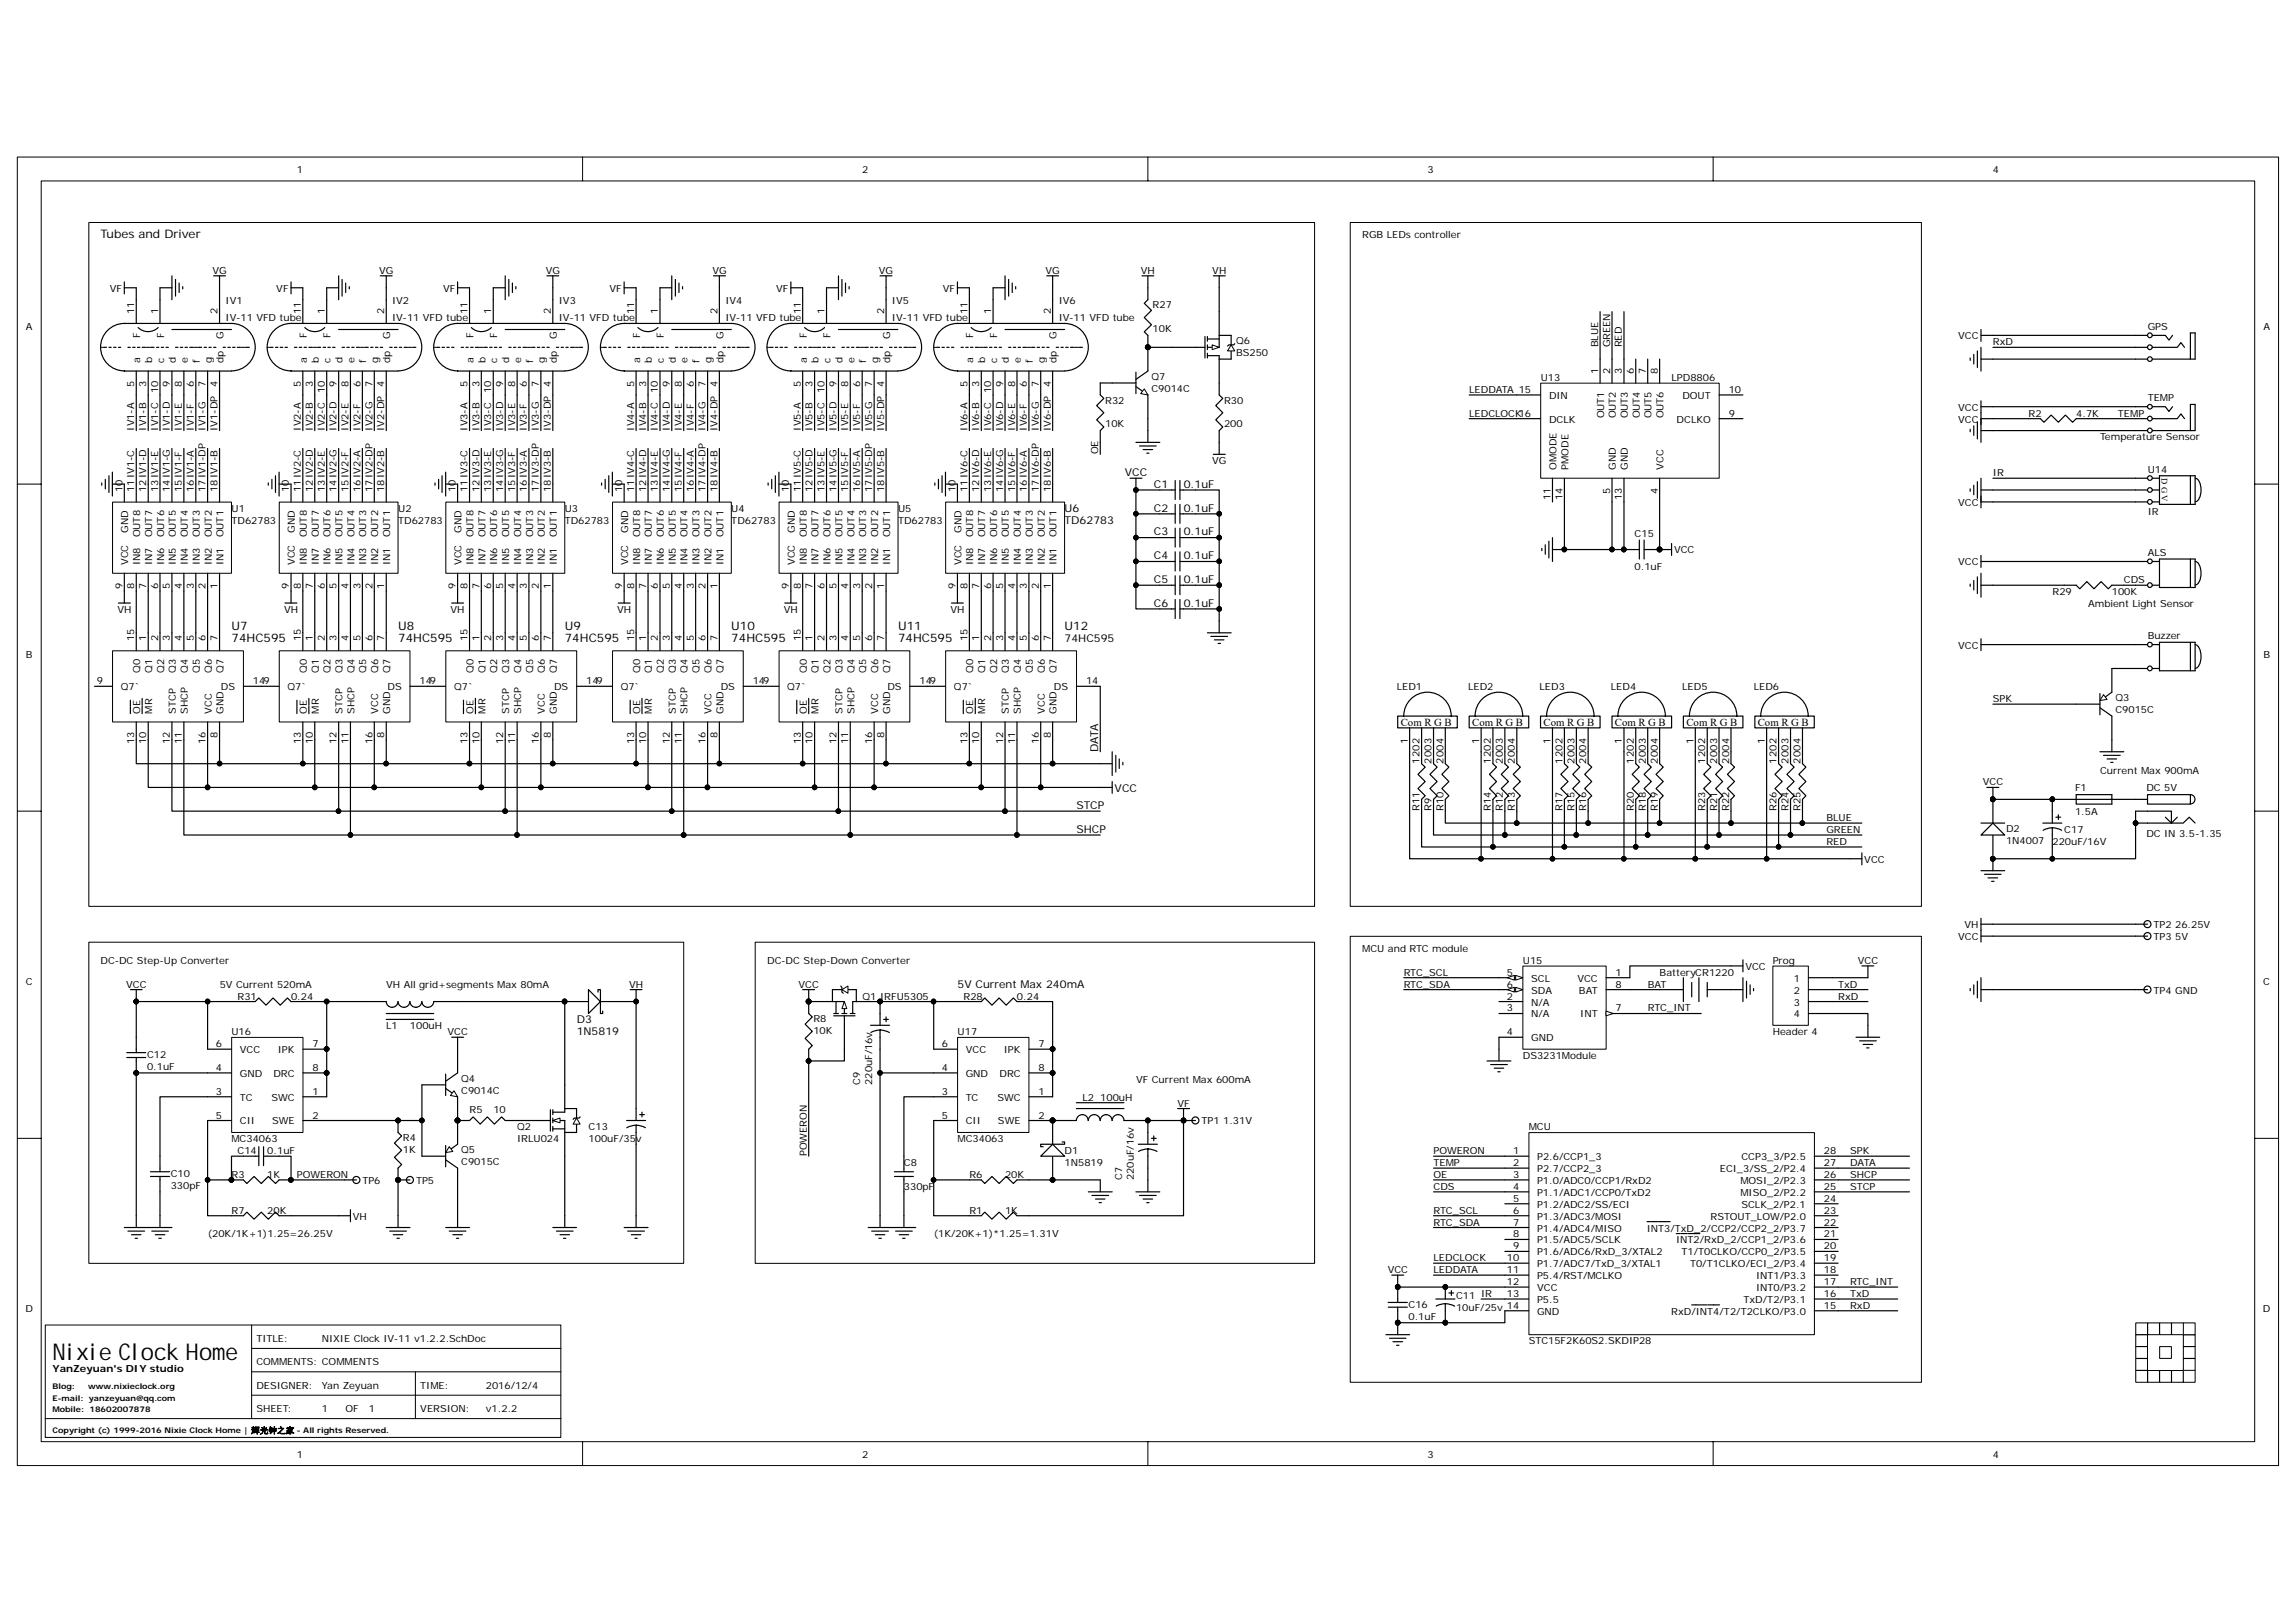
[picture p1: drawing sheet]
<svg xmlns="http://www.w3.org/2000/svg" width="297mm" height="210mm" viewBox="0 0 297 210" stroke-linecap="round" stroke-linejoin="round" font-family="sans-serif">
<defs><g id="words">
<text font-size="3" x="6.8" y="176">Nixie Clock Home</text>
<g font-size="1.5">
<text x="13" y="30.8">Tubes and Driver</text>
<text x="29.9" y="81.6">U7</text>
<text x="29.9" y="83.1">74HC595</text>
<text x="51.5" y="81.6">U8</text>
<text x="51.5" y="83.1">74HC595</text>
<text x="73.1" y="81.6">U9</text>
<text x="73.1" y="83.1">74HC595</text>
<text x="94.6" y="81.6">U10</text>
<text x="94.6" y="83.1">74HC595</text>
<text x="116.2" y="81.6">U11</text>
<text x="116.2" y="83.1">74HC595</text>
<text x="137.7" y="81.6">U12</text>
</g>
<g font-size="1.4">
<text x="145.5" y="61.6">VCC</text>
<text x="149.3" y="63.1">C1</text>
<text x="153.1" y="63.1">0.1uF</text>
<text x="137.7" y="66.2">U6</text>
<text x="137.7" y="67.7">TD62783</text>
<text x="149.3" y="66.2">C2</text>
<text x="149.3" y="69.3">C3</text>
<text x="153.1" y="66.2">0.1uF</text>
<text x="153.1" y="69.3">0.1uF</text>
<text x="149.3" y="72.3">C4</text>
<text x="149.3" y="75.4">C5</text>
<text x="153.1" y="72.3">0.1uF</text>
<text x="153.1" y="75.4">0.1uF</text>
<text x="137.7" y="83.1">74HC595</text>
<text x="149.3" y="78.5">C6</text>
<text x="153.1" y="78.5">0.1uF</text>
<text x="181.2" y="93.9">Com R G B</text>
<text x="190.5" y="93.9">Com R G B</text>
<text x="199.7" y="93.9">Com R G B</text>
<text x="208.9" y="93.9">Com R G B</text>
<text x="218.2" y="93.9">Com R G B</text>
<text x="227.4" y="93.9">Com R G B</text>
<text x="142.1" y="97.3" transform="rotate(-90 142.1 97.3)">DATA</text>
<text x="139.3" y="104.7">STCP</text>
<text x="139.3" y="107.8">SHCP</text>
<text x="144.2" y="102.4">VCC</text>
<text x="123.9" y="127.8">5V Current Max 240mA</text>
<text x="74.6" y="132.4">D3</text>
<text x="74.6" y="133.9">1N5819</text>
</g>
<g font-size="1.3">
<text x="38.4" y="22.4">1</text>
<text x="111.5" y="22.4">2</text>
<text x="184.7" y="22.4">3</text>
<text x="257.8" y="22.4">4</text>
<text x="27.5" y="35.4">VG</text>
<text x="49" y="35.4">VG</text>
<text x="70.6" y="35.4">VG</text>
<text x="92.2" y="35.4">VG</text>
<text x="113.7" y="35.4">VG</text>
<text x="135.3" y="35.4">VG</text>
<text x="147.6" y="35.4">VH</text>
<text x="156.8" y="35.4">VH</text>
<text x="176.2" y="30.8">RGB LEDs controller</text>
<text x="14.2" y="37.7">VF</text>
<text x="17.4" y="40.6" transform="rotate(-90 17.4 40.6)">11</text>
<text x="20.4" y="40.6" transform="rotate(-90 20.4 40.6)">1</text>
<text x="28.1" y="40.6" transform="rotate(-90 28.1 40.6)">2</text>
<text x="29.2" y="39.3">IV1</text>
<text x="29.2" y="41.6">IV-11 VFD tube</text>
<text x="35.7" y="37.7">VF</text>
<text x="38.9" y="40.6" transform="rotate(-90 38.9 40.6)">11</text>
<text x="42" y="40.6" transform="rotate(-90 42 40.6)">1</text>
<text x="49.7" y="40.6" transform="rotate(-90 49.7 40.6)">2</text>
<text x="50.7" y="39.3">IV2</text>
<text x="50.7" y="41.6">IV-11 VFD tube</text>
<text x="57.3" y="37.7">VF</text>
<text x="60.5" y="40.6" transform="rotate(-90 60.5 40.6)">11</text>
<text x="63.6" y="40.6" transform="rotate(-90 63.6 40.6)">1</text>
<text x="71.3" y="40.6" transform="rotate(-90 71.3 40.6)">2</text>
<text x="72.3" y="39.3">IV3</text>
<text x="72.3" y="41.6">IV-11 VFD tube</text>
<text x="78.9" y="37.7">VF</text>
<text x="82" y="40.6" transform="rotate(-90 82 40.6)">11</text>
<text x="85.1" y="40.6" transform="rotate(-90 85.1 40.6)">1</text>
<text x="92.8" y="40.6" transform="rotate(-90 92.8 40.6)">2</text>
<text x="93.8" y="39.3">IV4</text>
<text x="93.8" y="41.6">IV-11 VFD tube</text>
<text x="100.4" y="37.7">VF</text>
<text x="103.6" y="40.6" transform="rotate(-90 103.6 40.6)">11</text>
<text x="106.7" y="40.6" transform="rotate(-90 106.7 40.6)">1</text>
<text x="114.4" y="40.6" transform="rotate(-90 114.4 40.6)">2</text>
<text x="115.4" y="39.3">IV5</text>
<text x="115.4" y="41.6">IV-11 VFD tube</text>
<text x="122" y="37.7">VF</text>
<text x="125.2" y="40.6" transform="rotate(-90 125.2 40.6)">11</text>
<text x="128.2" y="40.6" transform="rotate(-90 128.2 40.6)">1</text>
<text x="135.9" y="40.6" transform="rotate(-90 135.9 40.6)">2</text>
<text x="137" y="39.3">IV6</text>
<text x="137" y="41.6">IV-11 VFD tube</text>
<text x="149.1" y="39.9">R27</text>
<text x="3.3" y="42.8">A</text>
<text x="18.1" y="46.9" transform="rotate(-90 18.1 46.9)">a</text>
<text x="18.1" y="43.7" transform="rotate(-90 18.1 43.7)">F</text>
<text x="19.7" y="46.9" transform="rotate(-90 19.7 46.9)">b</text>
<text x="21.2" y="46.9" transform="rotate(-90 21.2 46.9)">c</text>
<text x="21.2" y="43.7" transform="rotate(-90 21.2 43.7)">F</text>
<text x="22.8" y="46.9" transform="rotate(-90 22.8 46.9)">d</text>
<text x="24.3" y="46.9" transform="rotate(-90 24.3 46.9)">e</text>
<text x="25.8" y="46.9" transform="rotate(-90 25.8 46.9)">f</text>
<text x="27.4" y="46.9" transform="rotate(-90 27.4 46.9)">g</text>
<text x="28.9" y="46.9" transform="rotate(-90 28.9 46.9)">dp</text>
<text x="28.9" y="43.9" transform="rotate(-90 28.9 43.9)">G</text>
<text x="39.7" y="46.9" transform="rotate(-90 39.7 46.9)">a</text>
<text x="39.7" y="43.7" transform="rotate(-90 39.7 43.7)">F</text>
<text x="41.2" y="46.9" transform="rotate(-90 41.2 46.9)">b</text>
<text x="42.8" y="46.9" transform="rotate(-90 42.8 46.9)">c</text>
<text x="42.8" y="43.7" transform="rotate(-90 42.8 43.7)">F</text>
<text x="44.3" y="46.9" transform="rotate(-90 44.3 46.9)">d</text>
<text x="45.9" y="46.9" transform="rotate(-90 45.9 46.9)">e</text>
<text x="47.4" y="46.9" transform="rotate(-90 47.4 46.9)">f</text>
<text x="48.9" y="46.9" transform="rotate(-90 48.9 46.9)">g</text>
<text x="50.5" y="46.9" transform="rotate(-90 50.5 46.9)">dp</text>
<text x="50.5" y="43.9" transform="rotate(-90 50.5 43.9)">G</text>
<text x="61.3" y="46.9" transform="rotate(-90 61.3 46.9)">a</text>
<text x="61.3" y="43.7" transform="rotate(-90 61.3 43.7)">F</text>
<text x="62.8" y="46.9" transform="rotate(-90 62.8 46.9)">b</text>
<text x="64.3" y="46.9" transform="rotate(-90 64.3 46.9)">c</text>
<text x="64.3" y="43.7" transform="rotate(-90 64.3 43.7)">F</text>
<text x="65.9" y="46.9" transform="rotate(-90 65.9 46.9)">d</text>
<text x="67.4" y="46.9" transform="rotate(-90 67.4 46.9)">e</text>
<text x="69" y="46.9" transform="rotate(-90 69 46.9)">f</text>
<text x="70.5" y="46.9" transform="rotate(-90 70.5 46.9)">g</text>
<text x="72" y="46.9" transform="rotate(-90 72 46.9)">dp</text>
<text x="72" y="43.9" transform="rotate(-90 72 43.9)">G</text>
<text x="82.8" y="46.9" transform="rotate(-90 82.8 46.9)">a</text>
<text x="82.8" y="43.7" transform="rotate(-90 82.8 43.7)">F</text>
<text x="84.3" y="46.9" transform="rotate(-90 84.3 46.9)">b</text>
<text x="85.9" y="46.9" transform="rotate(-90 85.9 46.9)">c</text>
<text x="85.9" y="43.7" transform="rotate(-90 85.9 43.7)">F</text>
<text x="87.4" y="46.9" transform="rotate(-90 87.4 46.9)">d</text>
<text x="89" y="46.9" transform="rotate(-90 89 46.9)">e</text>
<text x="90.5" y="46.9" transform="rotate(-90 90.5 46.9)">f</text>
<text x="92.1" y="46.9" transform="rotate(-90 92.1 46.9)">g</text>
<text x="93.6" y="46.9" transform="rotate(-90 93.6 46.9)">dp</text>
<text x="93.6" y="43.9" transform="rotate(-90 93.6 43.9)">G</text>
<text x="104.4" y="46.9" transform="rotate(-90 104.4 46.9)">a</text>
<text x="104.4" y="43.7" transform="rotate(-90 104.4 43.7)">F</text>
<text x="105.9" y="46.9" transform="rotate(-90 105.9 46.9)">b</text>
<text x="107.4" y="46.9" transform="rotate(-90 107.4 46.9)">c</text>
<text x="107.4" y="43.7" transform="rotate(-90 107.4 43.7)">F</text>
<text x="109" y="46.9" transform="rotate(-90 109 46.9)">d</text>
<text x="110.5" y="46.9" transform="rotate(-90 110.5 46.9)">e</text>
<text x="112.1" y="46.9" transform="rotate(-90 112.1 46.9)">f</text>
<text x="113.6" y="46.9" transform="rotate(-90 113.6 46.9)">g</text>
<text x="115.1" y="46.9" transform="rotate(-90 115.1 46.9)">dp</text>
<text x="115.1" y="43.9" transform="rotate(-90 115.1 43.9)">G</text>
<text x="125.9" y="46.9" transform="rotate(-90 125.9 46.9)">a</text>
<text x="125.9" y="43.7" transform="rotate(-90 125.9 43.7)">F</text>
<text x="127.5" y="46.9" transform="rotate(-90 127.5 46.9)">b</text>
<text x="129" y="46.9" transform="rotate(-90 129 46.9)">c</text>
<text x="129" y="43.7" transform="rotate(-90 129 43.7)">F</text>
<text x="130.5" y="46.9" transform="rotate(-90 130.5 46.9)">d</text>
<text x="132.1" y="46.9" transform="rotate(-90 132.1 46.9)">e</text>
<text x="133.6" y="46.9" transform="rotate(-90 133.6 46.9)">f</text>
<text x="135.2" y="46.9" transform="rotate(-90 135.2 46.9)">g</text>
<text x="136.7" y="46.9" transform="rotate(-90 136.7 46.9)">dp</text>
<text x="136.7" y="43.9" transform="rotate(-90 136.7 43.9)">G</text>
<text x="149.1" y="43">10K</text>
<text x="159.9" y="44.5">Q6</text>
<text x="159.9" y="46.1">BS250</text>
<text x="206.8" y="44.9" transform="rotate(-90 206.8 44.9)">BLUE</text>
<text x="208.3" y="44.9" transform="rotate(-90 208.3 44.9)">GREEN</text>
<text x="209.8" y="44.9" transform="rotate(-90 209.8 44.9)">RED</text>
<text x="253.3" y="43.9">VCC</text>
<text x="257.8" y="44.7">RxD</text>
<text x="277.9" y="42.7">GPS</text>
<text x="292.8" y="42.8">A</text>
<text x="17.4" y="50.1" transform="rotate(-90 17.4 50.1)">5</text>
<text x="18.9" y="50.1" transform="rotate(-90 18.9 50.1)">3</text>
<text x="20.4" y="50.9" transform="rotate(-90 20.4 50.9)">10</text>
<text x="22" y="50.1" transform="rotate(-90 22 50.1)">9</text>
<text x="23.5" y="50.1" transform="rotate(-90 23.5 50.1)">8</text>
<text x="25.1" y="50.1" transform="rotate(-90 25.1 50.1)">6</text>
<text x="26.6" y="50.1" transform="rotate(-90 26.6 50.1)">7</text>
<text x="28.1" y="50.1" transform="rotate(-90 28.1 50.1)">4</text>
<text x="38.9" y="50.1" transform="rotate(-90 38.9 50.1)">5</text>
<text x="40.5" y="50.1" transform="rotate(-90 40.5 50.1)">3</text>
<text x="42" y="50.9" transform="rotate(-90 42 50.9)">10</text>
<text x="43.5" y="50.1" transform="rotate(-90 43.5 50.1)">9</text>
<text x="45.1" y="50.1" transform="rotate(-90 45.1 50.1)">8</text>
<text x="46.6" y="50.1" transform="rotate(-90 46.6 50.1)">6</text>
<text x="48.2" y="50.1" transform="rotate(-90 48.2 50.1)">7</text>
<text x="49.7" y="50.1" transform="rotate(-90 49.7 50.1)">4</text>
<text x="60.5" y="50.1" transform="rotate(-90 60.5 50.1)">5</text>
<text x="62" y="50.1" transform="rotate(-90 62 50.1)">3</text>
<text x="63.6" y="50.9" transform="rotate(-90 63.6 50.9)">10</text>
<text x="65.1" y="50.1" transform="rotate(-90 65.1 50.1)">9</text>
<text x="66.7" y="50.1" transform="rotate(-90 66.7 50.1)">8</text>
<text x="68.2" y="50.1" transform="rotate(-90 68.2 50.1)">6</text>
<text x="69.7" y="50.1" transform="rotate(-90 69.7 50.1)">7</text>
<text x="71.3" y="50.1" transform="rotate(-90 71.3 50.1)">4</text>
<text x="82" y="50.1" transform="rotate(-90 82 50.1)">5</text>
<text x="83.6" y="50.1" transform="rotate(-90 83.6 50.1)">3</text>
<text x="85.1" y="50.9" transform="rotate(-90 85.1 50.9)">10</text>
<text x="86.7" y="50.1" transform="rotate(-90 86.7 50.1)">9</text>
<text x="88.2" y="50.1" transform="rotate(-90 88.2 50.1)">8</text>
<text x="89.7" y="50.1" transform="rotate(-90 89.7 50.1)">6</text>
<text x="91.3" y="50.1" transform="rotate(-90 91.3 50.1)">7</text>
<text x="92.8" y="50.1" transform="rotate(-90 92.8 50.1)">4</text>
<text x="103.6" y="50.1" transform="rotate(-90 103.6 50.1)">5</text>
<text x="105.1" y="50.1" transform="rotate(-90 105.1 50.1)">3</text>
<text x="106.7" y="50.9" transform="rotate(-90 106.7 50.9)">10</text>
<text x="108.2" y="50.1" transform="rotate(-90 108.2 50.1)">9</text>
<text x="109.7" y="50.1" transform="rotate(-90 109.7 50.1)">8</text>
<text x="111.3" y="50.1" transform="rotate(-90 111.3 50.1)">6</text>
<text x="112.8" y="50.1" transform="rotate(-90 112.8 50.1)">7</text>
<text x="114.4" y="50.1" transform="rotate(-90 114.4 50.1)">4</text>
<text x="125.2" y="50.1" transform="rotate(-90 125.2 50.1)">5</text>
<text x="126.7" y="50.1" transform="rotate(-90 126.7 50.1)">3</text>
<text x="128.2" y="50.9" transform="rotate(-90 128.2 50.9)">10</text>
<text x="129.8" y="50.1" transform="rotate(-90 129.8 50.1)">9</text>
<text x="131.3" y="50.1" transform="rotate(-90 131.3 50.1)">8</text>
<text x="132.8" y="50.1" transform="rotate(-90 132.8 50.1)">6</text>
<text x="134.4" y="50.1" transform="rotate(-90 134.4 50.1)">7</text>
<text x="135.9" y="50.1" transform="rotate(-90 135.9 50.1)">4</text>
<text x="143" y="52.2">R32</text>
<text x="149" y="49.1">Q7</text>
<text x="149" y="50.7">C9014C</text>
<text x="158.4" y="52.2">R30</text>
<text x="190.1" y="53.9">LEDCLOCK16</text>
<text x="190.1" y="50.8">LEDDATA 15</text>
<text x="199.3" y="49.3">U13</text>
<text x="200.4" y="51.6">DIN</text>
<text x="206.8" y="48.3" transform="rotate(-90 206.8 48.3)">1</text>
<text x="208.3" y="48.3" transform="rotate(-90 208.3 48.3)">2</text>
<text x="209.8" y="48.3" transform="rotate(-90 209.8 48.3)">3</text>
<text x="211.4" y="48.3" transform="rotate(-90 211.4 48.3)">6</text>
<text x="212.9" y="48.3" transform="rotate(-90 212.9 48.3)">7</text>
<text x="214.5" y="48.3" transform="rotate(-90 214.5 48.3)">8</text>
<text x="216.3" y="49.3">LPD8806</text>
<text x="217.7" y="51.6">DOUT</text>
<text x="223.6" y="53.9">9</text>
<text x="223.6" y="50.8">10</text>
<text x="253.3" y="53.1">VCC</text>
<text x="262.4" y="53.9">R2</text>
<text x="268.6" y="53.9">4.7K</text>
<text x="274" y="53.9">TEMP</text>
<text x="277.9" y="51.9">TEMP</text>
<text x="17.4" y="55.7" transform="rotate(-90 17.4 55.7)">IV1-A</text>
<text x="18.9" y="55.7" transform="rotate(-90 18.9 55.7)">IV1-B</text>
<text x="20.4" y="55.7" transform="rotate(-90 20.4 55.7)">IV1-C</text>
<text x="22" y="55.7" transform="rotate(-90 22 55.7)">IV1-D</text>
<text x="23.5" y="55.7" transform="rotate(-90 23.5 55.7)">IV1-E</text>
<text x="25.1" y="55.7" transform="rotate(-90 25.1 55.7)">IV1-F</text>
<text x="26.6" y="55.7" transform="rotate(-90 26.6 55.7)">IV1-G</text>
<text x="28.1" y="55.7" transform="rotate(-90 28.1 55.7)">IV1-DP</text>
<text x="38.9" y="55.7" transform="rotate(-90 38.9 55.7)">IV2-A</text>
<text x="40.5" y="55.7" transform="rotate(-90 40.5 55.7)">IV2-B</text>
<text x="42" y="55.7" transform="rotate(-90 42 55.7)">IV2-C</text>
<text x="43.5" y="55.7" transform="rotate(-90 43.5 55.7)">IV2-D</text>
<text x="45.1" y="55.7" transform="rotate(-90 45.1 55.7)">IV2-E</text>
<text x="46.6" y="55.7" transform="rotate(-90 46.6 55.7)">IV2-F</text>
<text x="48.2" y="55.7" transform="rotate(-90 48.2 55.7)">IV2-G</text>
<text x="49.7" y="55.7" transform="rotate(-90 49.7 55.7)">IV2-DP</text>
<text x="60.5" y="55.7" transform="rotate(-90 60.5 55.7)">IV3-A</text>
<text x="62" y="55.7" transform="rotate(-90 62 55.7)">IV3-B</text>
<text x="63.6" y="55.7" transform="rotate(-90 63.6 55.7)">IV3-C</text>
<text x="65.1" y="55.7" transform="rotate(-90 65.1 55.7)">IV3-D</text>
<text x="66.7" y="55.7" transform="rotate(-90 66.7 55.7)">IV3-E</text>
<text x="68.2" y="55.7" transform="rotate(-90 68.2 55.7)">IV3-F</text>
<text x="69.7" y="55.7" transform="rotate(-90 69.7 55.7)">IV3-G</text>
<text x="71.3" y="55.7" transform="rotate(-90 71.3 55.7)">IV3-DP</text>
<text x="82" y="55.7" transform="rotate(-90 82 55.7)">IV4-A</text>
<text x="83.6" y="55.7" transform="rotate(-90 83.6 55.7)">IV4-B</text>
<text x="85.1" y="55.7" transform="rotate(-90 85.1 55.7)">IV4-C</text>
<text x="86.7" y="55.7" transform="rotate(-90 86.7 55.7)">IV4-D</text>
<text x="88.2" y="55.7" transform="rotate(-90 88.2 55.7)">IV4-E</text>
<text x="89.7" y="55.7" transform="rotate(-90 89.7 55.7)">IV4-F</text>
<text x="91.3" y="55.7" transform="rotate(-90 91.3 55.7)">IV4-G</text>
<text x="92.8" y="55.7" transform="rotate(-90 92.8 55.7)">IV4-DP</text>
<text x="103.6" y="55.7" transform="rotate(-90 103.6 55.7)">IV5-A</text>
<text x="105.1" y="55.7" transform="rotate(-90 105.1 55.7)">IV5-B</text>
<text x="106.7" y="55.7" transform="rotate(-90 106.7 55.7)">IV5-C</text>
<text x="108.2" y="55.7" transform="rotate(-90 108.2 55.7)">IV5-D</text>
<text x="109.7" y="55.7" transform="rotate(-90 109.7 55.7)">IV5-E</text>
<text x="111.3" y="55.7" transform="rotate(-90 111.3 55.7)">IV5-F</text>
<text x="112.8" y="55.7" transform="rotate(-90 112.8 55.7)">IV5-G</text>
<text x="114.4" y="55.7" transform="rotate(-90 114.4 55.7)">IV5-DP</text>
<text x="125.2" y="55.7" transform="rotate(-90 125.2 55.7)">IV6-A</text>
<text x="126.7" y="55.7" transform="rotate(-90 126.7 55.7)">IV6-B</text>
<text x="128.2" y="55.7" transform="rotate(-90 128.2 55.7)">IV6-C</text>
<text x="129.8" y="55.7" transform="rotate(-90 129.8 55.7)">IV6-D</text>
<text x="131.3" y="55.7" transform="rotate(-90 131.3 55.7)">IV6-E</text>
<text x="132.8" y="55.7" transform="rotate(-90 132.8 55.7)">IV6-F</text>
<text x="134.4" y="55.7" transform="rotate(-90 134.4 55.7)">IV6-G</text>
<text x="135.9" y="55.7" transform="rotate(-90 135.9 55.7)">IV6-DP</text>
<text x="142.1" y="58.8" transform="rotate(-90 142.1 58.8)">OE</text>
<text x="143" y="55.3">10K</text>
<text x="158.4" y="55.3">200</text>
<text x="200.4" y="54.7">DCLK</text>
<text x="207.5" y="54.1" transform="rotate(-90 207.5 54.1)">OUT1</text>
<text x="209.1" y="54.1" transform="rotate(-90 209.1 54.1)">OUT2</text>
<text x="210.6" y="54.1" transform="rotate(-90 210.6 54.1)">OUT3</text>
<text x="212.2" y="54.1" transform="rotate(-90 212.2 54.1)">OUT4</text>
<text x="213.7" y="54.1" transform="rotate(-90 213.7 54.1)">OUT5</text>
<text x="215.2" y="54.1" transform="rotate(-90 215.2 54.1)">OUT6</text>
<text x="216.9" y="54.7">DCLKO</text>
<text x="253.3" y="54.7">VCC</text>
<text x="271.7" y="57">Temperature Sensor</text>
<text x="15.8" y="63.7" transform="rotate(-90 15.8 63.7)">10</text>
<text x="17.4" y="63.7" transform="rotate(-90 17.4 63.7)">11 IV1-C</text>
<text x="18.9" y="63.7" transform="rotate(-90 18.9 63.7)">12 IV1-D</text>
<text x="20.4" y="63.7" transform="rotate(-90 20.4 63.7)">13 IV1-E</text>
<text x="22" y="63.7" transform="rotate(-90 22 63.7)">14 IV1-G</text>
<text x="23.5" y="63.7" transform="rotate(-90 23.5 63.7)">15 IV1-F</text>
<text x="25.1" y="63.7" transform="rotate(-90 25.1 63.7)">16 IV1-A</text>
<text x="26.6" y="63.7" transform="rotate(-90 26.6 63.7)">17 IV1-DP</text>
<text x="28.1" y="63.7" transform="rotate(-90 28.1 63.7)">18 IV1-B</text>
<text x="37.4" y="63.7" transform="rotate(-90 37.4 63.7)">10</text>
<text x="38.9" y="63.7" transform="rotate(-90 38.9 63.7)">11 IV2-C</text>
<text x="40.5" y="63.7" transform="rotate(-90 40.5 63.7)">12 IV2-D</text>
<text x="42" y="63.7" transform="rotate(-90 42 63.7)">13 IV2-E</text>
<text x="43.5" y="63.7" transform="rotate(-90 43.5 63.7)">14 IV2-G</text>
<text x="45.1" y="63.7" transform="rotate(-90 45.1 63.7)">15 IV2-F</text>
<text x="46.6" y="63.7" transform="rotate(-90 46.6 63.7)">16 IV2-A</text>
<text x="48.2" y="63.7" transform="rotate(-90 48.2 63.7)">17 IV2-DP</text>
<text x="49.7" y="63.7" transform="rotate(-90 49.7 63.7)">18 IV2-B</text>
<text x="58.9" y="63.7" transform="rotate(-90 58.9 63.7)">10</text>
<text x="60.5" y="63.7" transform="rotate(-90 60.5 63.7)">11 IV3-C</text>
<text x="62" y="63.7" transform="rotate(-90 62 63.7)">12 IV3-D</text>
<text x="63.6" y="63.7" transform="rotate(-90 63.6 63.7)">13 IV3-E</text>
<text x="65.1" y="63.7" transform="rotate(-90 65.1 63.7)">14 IV3-G</text>
<text x="66.7" y="63.7" transform="rotate(-90 66.7 63.7)">15 IV3-F</text>
<text x="68.2" y="63.7" transform="rotate(-90 68.2 63.7)">16 IV3-A</text>
<text x="69.7" y="63.7" transform="rotate(-90 69.7 63.7)">17 IV3-DP</text>
<text x="71.3" y="63.7" transform="rotate(-90 71.3 63.7)">18 IV3-B</text>
<text x="80.5" y="63.7" transform="rotate(-90 80.5 63.7)">10</text>
<text x="82" y="63.7" transform="rotate(-90 82 63.7)">11 IV4-C</text>
<text x="83.6" y="63.7" transform="rotate(-90 83.6 63.7)">12 IV4-D</text>
<text x="85.1" y="63.7" transform="rotate(-90 85.1 63.7)">13 IV4-E</text>
<text x="86.7" y="63.7" transform="rotate(-90 86.7 63.7)">14 IV4-G</text>
<text x="88.2" y="63.7" transform="rotate(-90 88.2 63.7)">15 IV4-F</text>
<text x="89.7" y="63.7" transform="rotate(-90 89.7 63.7)">16 IV4-A</text>
<text x="91.3" y="63.7" transform="rotate(-90 91.3 63.7)">17 IV4-DP</text>
<text x="92.8" y="63.7" transform="rotate(-90 92.8 63.7)">18 IV4-B</text>
<text x="102.1" y="63.7" transform="rotate(-90 102.1 63.7)">10</text>
<text x="103.6" y="63.7" transform="rotate(-90 103.6 63.7)">11 IV5-C</text>
<text x="105.1" y="63.7" transform="rotate(-90 105.1 63.7)">12 IV5-D</text>
<text x="106.7" y="63.7" transform="rotate(-90 106.7 63.7)">13 IV5-E</text>
<text x="108.2" y="63.7" transform="rotate(-90 108.2 63.7)">14 IV5-G</text>
<text x="109.7" y="63.7" transform="rotate(-90 109.7 63.7)">15 IV5-F</text>
<text x="111.3" y="63.7" transform="rotate(-90 111.3 63.7)">16 IV5-A</text>
<text x="112.8" y="63.7" transform="rotate(-90 112.8 63.7)">17 IV5-DP</text>
<text x="114.4" y="63.7" transform="rotate(-90 114.4 63.7)">18 IV5-B</text>
<text x="123.6" y="63.7" transform="rotate(-90 123.6 63.7)">10</text>
<text x="125.2" y="63.7" transform="rotate(-90 125.2 63.7)">11 IV6-C</text>
<text x="126.7" y="63.7" transform="rotate(-90 126.7 63.7)">12 IV6-D</text>
<text x="128.2" y="63.7" transform="rotate(-90 128.2 63.7)">13 IV6-E</text>
<text x="129.8" y="63.7" transform="rotate(-90 129.8 63.7)">14 IV6-G</text>
<text x="131.3" y="63.7" transform="rotate(-90 131.3 63.7)">15 IV6-F</text>
<text x="132.8" y="63.7" transform="rotate(-90 132.8 63.7)">16 IV6-A</text>
<text x="134.4" y="63.7" transform="rotate(-90 134.4 63.7)">17 IV6-DP</text>
<text x="135.9" y="63.7" transform="rotate(-90 135.9 63.7)">18 IV6-B</text>
<text x="156.8" y="60.1">VG</text>
<text x="200.6" y="64.7" transform="rotate(-90 200.6 64.7)">11</text>
<text x="201.4" y="60.8" transform="rotate(-90 201.4 60.8)">OMODE</text>
<text x="202.1" y="64.7" transform="rotate(-90 202.1 64.7)">14</text>
<text x="202.9" y="60.8" transform="rotate(-90 202.9 60.8)">PMODE</text>
<text x="208.3" y="63.9" transform="rotate(-90 208.3 63.9)">5</text>
<text x="209.1" y="60.8" transform="rotate(-90 209.1 60.8)">GND</text>
<text x="209.8" y="64.7" transform="rotate(-90 209.8 64.7)">13</text>
<text x="210.6" y="60.8" transform="rotate(-90 210.6 60.8)">GND</text>
<text x="214.5" y="63.9" transform="rotate(-90 214.5 63.9)">4</text>
<text x="215.2" y="60.8" transform="rotate(-90 215.2 60.8)">VCC</text>
<text x="253.3" y="65.4">VCC</text>
<text x="257.8" y="61.6">IR</text>
<text x="277.9" y="61.2">U14</text>
<text x="16.6" y="68.9" transform="rotate(-90 16.6 68.9)">GND</text>
<text x="18.1" y="69.5" transform="rotate(-90 18.1 69.5)">OUT8</text>
<text x="19.7" y="69.5" transform="rotate(-90 19.7 69.5)">OUT7</text>
<text x="21.2" y="69.5" transform="rotate(-90 21.2 69.5)">OUT6</text>
<text x="22.8" y="69.5" transform="rotate(-90 22.8 69.5)">OUT5</text>
<text x="24.3" y="69.5" transform="rotate(-90 24.3 69.5)">OUT4</text>
<text x="25.8" y="69.5" transform="rotate(-90 25.8 69.5)">OUT3</text>
<text x="27.4" y="69.5" transform="rotate(-90 27.4 69.5)">OUT2</text>
<text x="28.9" y="69.5" transform="rotate(-90 28.9 69.5)">OUT1</text>
<text x="29.9" y="66.2">U1</text>
<text x="29.9" y="67.8">TD62783</text>
<text x="38.2" y="68.9" transform="rotate(-90 38.2 68.9)">GND</text>
<text x="39.7" y="69.5" transform="rotate(-90 39.7 69.5)">OUT8</text>
<text x="41.2" y="69.5" transform="rotate(-90 41.2 69.5)">OUT7</text>
<text x="42.8" y="69.5" transform="rotate(-90 42.8 69.5)">OUT6</text>
<text x="44.3" y="69.5" transform="rotate(-90 44.3 69.5)">OUT5</text>
<text x="45.9" y="69.5" transform="rotate(-90 45.9 69.5)">OUT4</text>
<text x="47.4" y="69.5" transform="rotate(-90 47.4 69.5)">OUT3</text>
<text x="48.9" y="69.5" transform="rotate(-90 48.9 69.5)">OUT2</text>
<text x="50.5" y="69.5" transform="rotate(-90 50.5 69.5)">OUT1</text>
<text x="51.5" y="66.2">U2</text>
<text x="51.5" y="67.8">TD62783</text>
<text x="59.7" y="68.9" transform="rotate(-90 59.7 68.9)">GND</text>
<text x="61.3" y="69.5" transform="rotate(-90 61.3 69.5)">OUT8</text>
<text x="62.8" y="69.5" transform="rotate(-90 62.8 69.5)">OUT7</text>
<text x="64.3" y="69.5" transform="rotate(-90 64.3 69.5)">OUT6</text>
<text x="65.9" y="69.5" transform="rotate(-90 65.9 69.5)">OUT5</text>
<text x="67.4" y="69.5" transform="rotate(-90 67.4 69.5)">OUT4</text>
<text x="69" y="69.5" transform="rotate(-90 69 69.5)">OUT3</text>
<text x="70.5" y="69.5" transform="rotate(-90 70.5 69.5)">OUT2</text>
<text x="72" y="69.5" transform="rotate(-90 72 69.5)">OUT1</text>
<text x="73.1" y="66.2">U3</text>
<text x="73.1" y="67.8">TD62783</text>
<text x="81.3" y="68.9" transform="rotate(-90 81.3 68.9)">GND</text>
<text x="82.8" y="69.5" transform="rotate(-90 82.8 69.5)">OUT8</text>
<text x="84.3" y="69.5" transform="rotate(-90 84.3 69.5)">OUT7</text>
<text x="85.9" y="69.5" transform="rotate(-90 85.9 69.5)">OUT6</text>
<text x="87.4" y="69.5" transform="rotate(-90 87.4 69.5)">OUT5</text>
<text x="89" y="69.5" transform="rotate(-90 89 69.5)">OUT4</text>
<text x="90.5" y="69.5" transform="rotate(-90 90.5 69.5)">OUT3</text>
<text x="92.1" y="69.5" transform="rotate(-90 92.1 69.5)">OUT2</text>
<text x="93.6" y="69.5" transform="rotate(-90 93.6 69.5)">OUT1</text>
<text x="94.6" y="66.2">U4</text>
<text x="94.6" y="67.8">TD62783</text>
<text x="102.8" y="68.9" transform="rotate(-90 102.8 68.9)">GND</text>
<text x="104.4" y="69.5" transform="rotate(-90 104.4 69.5)">OUT8</text>
<text x="105.9" y="69.5" transform="rotate(-90 105.9 69.5)">OUT7</text>
<text x="107.4" y="69.5" transform="rotate(-90 107.4 69.5)">OUT6</text>
<text x="109" y="69.5" transform="rotate(-90 109 69.5)">OUT5</text>
<text x="110.5" y="69.5" transform="rotate(-90 110.5 69.5)">OUT4</text>
<text x="112.1" y="69.5" transform="rotate(-90 112.1 69.5)">OUT3</text>
<text x="113.6" y="69.5" transform="rotate(-90 113.6 69.5)">OUT2</text>
<text x="115.1" y="69.5" transform="rotate(-90 115.1 69.5)">OUT1</text>
<text x="116.2" y="66.2">U5</text>
<text x="116.2" y="67.8">TD62783</text>
<text x="124.4" y="68.9" transform="rotate(-90 124.4 68.9)">GND</text>
<text x="125.9" y="69.5" transform="rotate(-90 125.9 69.5)">OUT8</text>
<text x="127.5" y="69.5" transform="rotate(-90 127.5 69.5)">OUT7</text>
<text x="129" y="69.5" transform="rotate(-90 129 69.5)">OUT6</text>
<text x="130.5" y="69.5" transform="rotate(-90 130.5 69.5)">OUT5</text>
<text x="132.1" y="69.5" transform="rotate(-90 132.1 69.5)">OUT4</text>
<text x="133.6" y="69.5" transform="rotate(-90 133.6 69.5)">OUT3</text>
<text x="135.2" y="69.5" transform="rotate(-90 135.2 69.5)">OUT2</text>
<text x="136.7" y="69.5" transform="rotate(-90 136.7 69.5)">OUT1</text>
<text x="211.5" y="69.4">C15</text>
<text x="216.6" y="71.6">VCC</text>
<text x="277.9" y="66.7">IR</text>
<text x="277.9" y="71.9">ALS</text>
<text x="15.8" y="76.2" transform="rotate(-90 15.8 76.2)">9</text>
<text x="16.6" y="73.1" transform="rotate(-90 16.6 73.1)">VCC</text>
<text x="17.4" y="76.2" transform="rotate(-90 17.4 76.2)">8</text>
<text x="18.1" y="73.1" transform="rotate(-90 18.1 73.1)">IN8</text>
<text x="18.9" y="76.2" transform="rotate(-90 18.9 76.2)">7</text>
<text x="19.7" y="73.1" transform="rotate(-90 19.7 73.1)">IN7</text>
<text x="20.4" y="76.2" transform="rotate(-90 20.4 76.2)">6</text>
<text x="21.2" y="73.1" transform="rotate(-90 21.2 73.1)">IN6</text>
<text x="22" y="76.2" transform="rotate(-90 22 76.2)">5</text>
<text x="22.8" y="73.1" transform="rotate(-90 22.8 73.1)">IN5</text>
<text x="23.5" y="76.2" transform="rotate(-90 23.5 76.2)">4</text>
<text x="24.3" y="73.1" transform="rotate(-90 24.3 73.1)">IN4</text>
<text x="25.1" y="76.2" transform="rotate(-90 25.1 76.2)">3</text>
<text x="25.8" y="73.1" transform="rotate(-90 25.8 73.1)">IN3</text>
<text x="26.6" y="76.2" transform="rotate(-90 26.6 76.2)">2</text>
<text x="27.4" y="73.1" transform="rotate(-90 27.4 73.1)">IN2</text>
<text x="28.1" y="76.2" transform="rotate(-90 28.1 76.2)">1</text>
<text x="28.9" y="73.1" transform="rotate(-90 28.9 73.1)">IN1</text>
<text x="37.4" y="76.2" transform="rotate(-90 37.4 76.2)">9</text>
<text x="38.2" y="73.1" transform="rotate(-90 38.2 73.1)">VCC</text>
<text x="38.9" y="76.2" transform="rotate(-90 38.9 76.2)">8</text>
<text x="39.7" y="73.1" transform="rotate(-90 39.7 73.1)">IN8</text>
<text x="40.5" y="76.2" transform="rotate(-90 40.5 76.2)">7</text>
<text x="41.2" y="73.1" transform="rotate(-90 41.2 73.1)">IN7</text>
<text x="42" y="76.2" transform="rotate(-90 42 76.2)">6</text>
<text x="42.8" y="73.1" transform="rotate(-90 42.8 73.1)">IN6</text>
<text x="43.5" y="76.2" transform="rotate(-90 43.5 76.2)">5</text>
<text x="44.3" y="73.1" transform="rotate(-90 44.3 73.1)">IN5</text>
<text x="45.1" y="76.2" transform="rotate(-90 45.1 76.2)">4</text>
<text x="45.9" y="73.1" transform="rotate(-90 45.9 73.1)">IN4</text>
<text x="46.6" y="76.2" transform="rotate(-90 46.6 76.2)">3</text>
<text x="47.4" y="73.1" transform="rotate(-90 47.4 73.1)">IN3</text>
<text x="48.2" y="76.2" transform="rotate(-90 48.2 76.2)">2</text>
<text x="48.9" y="73.1" transform="rotate(-90 48.9 73.1)">IN2</text>
<text x="49.7" y="76.2" transform="rotate(-90 49.7 76.2)">1</text>
<text x="50.5" y="73.1" transform="rotate(-90 50.5 73.1)">IN1</text>
<text x="58.9" y="76.2" transform="rotate(-90 58.9 76.2)">9</text>
<text x="59.7" y="73.1" transform="rotate(-90 59.7 73.1)">VCC</text>
<text x="60.5" y="76.2" transform="rotate(-90 60.5 76.2)">8</text>
<text x="61.3" y="73.1" transform="rotate(-90 61.3 73.1)">IN8</text>
<text x="62" y="76.2" transform="rotate(-90 62 76.2)">7</text>
<text x="62.8" y="73.1" transform="rotate(-90 62.8 73.1)">IN7</text>
<text x="63.6" y="76.2" transform="rotate(-90 63.6 76.2)">6</text>
<text x="64.3" y="73.1" transform="rotate(-90 64.3 73.1)">IN6</text>
<text x="65.1" y="76.2" transform="rotate(-90 65.1 76.2)">5</text>
<text x="65.9" y="73.1" transform="rotate(-90 65.9 73.1)">IN5</text>
<text x="66.7" y="76.2" transform="rotate(-90 66.7 76.2)">4</text>
<text x="67.4" y="73.1" transform="rotate(-90 67.4 73.1)">IN4</text>
<text x="68.2" y="76.2" transform="rotate(-90 68.2 76.2)">3</text>
<text x="69" y="73.1" transform="rotate(-90 69 73.1)">IN3</text>
<text x="69.7" y="76.2" transform="rotate(-90 69.7 76.2)">2</text>
<text x="70.5" y="73.1" transform="rotate(-90 70.5 73.1)">IN2</text>
<text x="71.3" y="76.2" transform="rotate(-90 71.3 76.2)">1</text>
<text x="72" y="73.1" transform="rotate(-90 72 73.1)">IN1</text>
<text x="80.5" y="76.2" transform="rotate(-90 80.5 76.2)">9</text>
<text x="81.3" y="73.1" transform="rotate(-90 81.3 73.1)">VCC</text>
<text x="82" y="76.2" transform="rotate(-90 82 76.2)">8</text>
<text x="82.8" y="73.1" transform="rotate(-90 82.8 73.1)">IN8</text>
<text x="83.6" y="76.2" transform="rotate(-90 83.6 76.2)">7</text>
<text x="84.3" y="73.1" transform="rotate(-90 84.3 73.1)">IN7</text>
<text x="85.1" y="76.2" transform="rotate(-90 85.1 76.2)">6</text>
<text x="85.9" y="73.1" transform="rotate(-90 85.9 73.1)">IN6</text>
<text x="86.7" y="76.2" transform="rotate(-90 86.7 76.2)">5</text>
<text x="87.4" y="73.1" transform="rotate(-90 87.4 73.1)">IN5</text>
<text x="88.2" y="76.2" transform="rotate(-90 88.2 76.2)">4</text>
<text x="89" y="73.1" transform="rotate(-90 89 73.1)">IN4</text>
<text x="89.7" y="76.2" transform="rotate(-90 89.7 76.2)">3</text>
<text x="90.5" y="73.1" transform="rotate(-90 90.5 73.1)">IN3</text>
<text x="91.3" y="76.2" transform="rotate(-90 91.3 76.2)">2</text>
<text x="92.1" y="73.1" transform="rotate(-90 92.1 73.1)">IN2</text>
<text x="92.8" y="76.2" transform="rotate(-90 92.8 76.2)">1</text>
<text x="93.6" y="73.1" transform="rotate(-90 93.6 73.1)">IN1</text>
<text x="102.1" y="76.2" transform="rotate(-90 102.1 76.2)">9</text>
<text x="102.8" y="73.1" transform="rotate(-90 102.8 73.1)">VCC</text>
<text x="103.6" y="76.2" transform="rotate(-90 103.6 76.2)">8</text>
<text x="104.4" y="73.1" transform="rotate(-90 104.4 73.1)">IN8</text>
<text x="105.1" y="76.2" transform="rotate(-90 105.1 76.2)">7</text>
<text x="105.9" y="73.1" transform="rotate(-90 105.9 73.1)">IN7</text>
<text x="106.7" y="76.2" transform="rotate(-90 106.7 76.2)">6</text>
<text x="107.4" y="73.1" transform="rotate(-90 107.4 73.1)">IN6</text>
<text x="108.2" y="76.2" transform="rotate(-90 108.2 76.2)">5</text>
<text x="109" y="73.1" transform="rotate(-90 109 73.1)">IN5</text>
<text x="109.7" y="76.2" transform="rotate(-90 109.7 76.2)">4</text>
<text x="110.5" y="73.1" transform="rotate(-90 110.5 73.1)">IN4</text>
<text x="111.3" y="76.2" transform="rotate(-90 111.3 76.2)">3</text>
<text x="112.1" y="73.1" transform="rotate(-90 112.1 73.1)">IN3</text>
<text x="112.8" y="76.2" transform="rotate(-90 112.8 76.2)">2</text>
<text x="113.6" y="73.1" transform="rotate(-90 113.6 73.1)">IN2</text>
<text x="114.4" y="76.2" transform="rotate(-90 114.4 76.2)">1</text>
<text x="115.1" y="73.1" transform="rotate(-90 115.1 73.1)">IN1</text>
<text x="123.6" y="76.2" transform="rotate(-90 123.6 76.2)">9</text>
<text x="124.4" y="73.1" transform="rotate(-90 124.4 73.1)">VCC</text>
<text x="125.2" y="76.2" transform="rotate(-90 125.2 76.2)">8</text>
<text x="125.9" y="73.1" transform="rotate(-90 125.9 73.1)">IN8</text>
<text x="126.7" y="76.2" transform="rotate(-90 126.7 76.2)">7</text>
<text x="127.5" y="73.1" transform="rotate(-90 127.5 73.1)">IN7</text>
<text x="128.2" y="76.2" transform="rotate(-90 128.2 76.2)">6</text>
<text x="129" y="73.1" transform="rotate(-90 129 73.1)">IN6</text>
<text x="129.8" y="76.2" transform="rotate(-90 129.8 76.2)">5</text>
<text x="130.5" y="73.1" transform="rotate(-90 130.5 73.1)">IN5</text>
<text x="131.3" y="76.2" transform="rotate(-90 131.3 76.2)">4</text>
<text x="132.1" y="73.1" transform="rotate(-90 132.1 73.1)">IN4</text>
<text x="132.8" y="76.2" transform="rotate(-90 132.8 76.2)">3</text>
<text x="133.6" y="73.1" transform="rotate(-90 133.6 73.1)">IN3</text>
<text x="134.4" y="76.2" transform="rotate(-90 134.4 76.2)">2</text>
<text x="135.2" y="73.1" transform="rotate(-90 135.2 73.1)">IN2</text>
<text x="135.9" y="76.2" transform="rotate(-90 135.9 76.2)">1</text>
<text x="136.7" y="73.1" transform="rotate(-90 136.7 73.1)">IN1</text>
<text x="211.5" y="73.8">0.1uF</text>
<text x="253.3" y="73.2">VCC</text>
<text x="265.5" y="77">R29</text>
<text x="273.2" y="77">100K</text>
<text x="274.8" y="75.5">CDS</text>
<text x="15.2" y="79.3">VH</text>
<text x="17.4" y="83" transform="rotate(-90 17.4 83)">15</text>
<text x="18.9" y="83" transform="rotate(-90 18.9 83)">1</text>
<text x="20.4" y="83" transform="rotate(-90 20.4 83)">2</text>
<text x="22" y="83" transform="rotate(-90 22 83)">3</text>
<text x="23.5" y="83" transform="rotate(-90 23.5 83)">4</text>
<text x="25.1" y="83" transform="rotate(-90 25.1 83)">5</text>
<text x="26.6" y="83" transform="rotate(-90 26.6 83)">6</text>
<text x="28.1" y="83" transform="rotate(-90 28.1 83)">7</text>
<text x="36.7" y="79.3">VH</text>
<text x="38.9" y="83" transform="rotate(-90 38.9 83)">15</text>
<text x="40.5" y="83" transform="rotate(-90 40.5 83)">1</text>
<text x="42" y="83" transform="rotate(-90 42 83)">2</text>
<text x="43.5" y="83" transform="rotate(-90 43.5 83)">3</text>
<text x="45.1" y="83" transform="rotate(-90 45.1 83)">4</text>
<text x="46.6" y="83" transform="rotate(-90 46.6 83)">5</text>
<text x="48.2" y="83" transform="rotate(-90 48.2 83)">6</text>
<text x="49.7" y="83" transform="rotate(-90 49.7 83)">7</text>
<text x="58.3" y="79.3">VH</text>
<text x="60.5" y="83" transform="rotate(-90 60.5 83)">15</text>
<text x="62" y="83" transform="rotate(-90 62 83)">1</text>
<text x="63.6" y="83" transform="rotate(-90 63.6 83)">2</text>
<text x="65.1" y="83" transform="rotate(-90 65.1 83)">3</text>
<text x="66.7" y="83" transform="rotate(-90 66.7 83)">4</text>
<text x="68.2" y="83" transform="rotate(-90 68.2 83)">5</text>
<text x="69.7" y="83" transform="rotate(-90 69.7 83)">6</text>
<text x="71.3" y="83" transform="rotate(-90 71.3 83)">7</text>
<text x="79.9" y="79.3">VH</text>
<text x="82" y="83" transform="rotate(-90 82 83)">15</text>
<text x="83.6" y="83" transform="rotate(-90 83.6 83)">1</text>
<text x="85.1" y="83" transform="rotate(-90 85.1 83)">2</text>
<text x="86.7" y="83" transform="rotate(-90 86.7 83)">3</text>
<text x="88.2" y="83" transform="rotate(-90 88.2 83)">4</text>
<text x="89.7" y="83" transform="rotate(-90 89.7 83)">5</text>
<text x="91.3" y="83" transform="rotate(-90 91.3 83)">6</text>
<text x="92.8" y="83" transform="rotate(-90 92.8 83)">7</text>
<text x="101.4" y="79.3">VH</text>
<text x="103.6" y="83" transform="rotate(-90 103.6 83)">15</text>
<text x="105.1" y="83" transform="rotate(-90 105.1 83)">1</text>
<text x="106.7" y="83" transform="rotate(-90 106.7 83)">2</text>
<text x="108.2" y="83" transform="rotate(-90 108.2 83)">3</text>
<text x="109.7" y="83" transform="rotate(-90 109.7 83)">4</text>
<text x="111.3" y="83" transform="rotate(-90 111.3 83)">5</text>
<text x="112.8" y="83" transform="rotate(-90 112.8 83)">6</text>
<text x="114.4" y="83" transform="rotate(-90 114.4 83)">7</text>
<text x="123" y="79.3">VH</text>
<text x="125.2" y="83" transform="rotate(-90 125.2 83)">15</text>
<text x="126.7" y="83" transform="rotate(-90 126.7 83)">1</text>
<text x="128.2" y="83" transform="rotate(-90 128.2 83)">2</text>
<text x="129.8" y="83" transform="rotate(-90 129.8 83)">3</text>
<text x="131.3" y="83" transform="rotate(-90 131.3 83)">4</text>
<text x="132.8" y="83" transform="rotate(-90 132.8 83)">5</text>
<text x="134.4" y="83" transform="rotate(-90 134.4 83)">6</text>
<text x="135.9" y="83" transform="rotate(-90 135.9 83)">7</text>
<text x="253.3" y="83.9">VCC</text>
<text x="270.1" y="78.5">Ambient Light Sensor</text>
<text x="277.9" y="82.7">Buzzer</text>
<text x="3.3" y="85.1">B</text>
<text x="12.5" y="88.5">9</text>
<text x="15.6" y="89.3">Q7`</text>
<text x="18.1" y="87.1" transform="rotate(-90 18.1 87.1)">Q0</text>
<text x="19.7" y="87.1" transform="rotate(-90 19.7 87.1)">Q1</text>
<text x="21.2" y="87.1" transform="rotate(-90 21.2 87.1)">Q2</text>
<text x="22.8" y="87.1" transform="rotate(-90 22.8 87.1)">Q3</text>
<text x="24.3" y="87.1" transform="rotate(-90 24.3 87.1)">Q4</text>
<text x="25.8" y="87.1" transform="rotate(-90 25.8 87.1)">Q5</text>
<text x="27.4" y="87.1" transform="rotate(-90 27.4 87.1)">Q6</text>
<text x="28.6" y="89.3">DS</text>
<text x="28.9" y="87.1" transform="rotate(-90 28.9 87.1)">Q7</text>
<text x="32.7" y="88.5">149</text>
<text x="37.2" y="89.3">Q7`</text>
<text x="39.7" y="87.1" transform="rotate(-90 39.7 87.1)">Q0</text>
<text x="41.2" y="87.1" transform="rotate(-90 41.2 87.1)">Q1</text>
<text x="42.8" y="87.1" transform="rotate(-90 42.8 87.1)">Q2</text>
<text x="44.3" y="87.1" transform="rotate(-90 44.3 87.1)">Q3</text>
<text x="45.9" y="87.1" transform="rotate(-90 45.9 87.1)">Q4</text>
<text x="47.4" y="87.1" transform="rotate(-90 47.4 87.1)">Q5</text>
<text x="48.9" y="87.1" transform="rotate(-90 48.9 87.1)">Q6</text>
<text x="50.1" y="89.3">DS</text>
<text x="50.5" y="87.1" transform="rotate(-90 50.5 87.1)">Q7</text>
<text x="54.3" y="88.5">149</text>
<text x="58.8" y="89.3">Q7`</text>
<text x="61.3" y="87.1" transform="rotate(-90 61.3 87.1)">Q0</text>
<text x="62.8" y="87.1" transform="rotate(-90 62.8 87.1)">Q1</text>
<text x="64.3" y="87.1" transform="rotate(-90 64.3 87.1)">Q2</text>
<text x="65.9" y="87.1" transform="rotate(-90 65.9 87.1)">Q3</text>
<text x="67.4" y="87.1" transform="rotate(-90 67.4 87.1)">Q4</text>
<text x="69" y="87.1" transform="rotate(-90 69 87.1)">Q5</text>
<text x="70.5" y="87.1" transform="rotate(-90 70.5 87.1)">Q6</text>
<text x="71.7" y="89.3">DS</text>
<text x="72" y="87.1" transform="rotate(-90 72 87.1)">Q7</text>
<text x="75.8" y="88.5">149</text>
<text x="80.3" y="89.3">Q7`</text>
<text x="82.8" y="87.1" transform="rotate(-90 82.8 87.1)">Q0</text>
<text x="84.3" y="87.1" transform="rotate(-90 84.3 87.1)">Q1</text>
<text x="85.9" y="87.1" transform="rotate(-90 85.9 87.1)">Q2</text>
<text x="87.4" y="87.1" transform="rotate(-90 87.4 87.1)">Q3</text>
<text x="89" y="87.1" transform="rotate(-90 89 87.1)">Q4</text>
<text x="90.5" y="87.1" transform="rotate(-90 90.5 87.1)">Q5</text>
<text x="92.1" y="87.1" transform="rotate(-90 92.1 87.1)">Q6</text>
<text x="93.2" y="89.3">DS</text>
<text x="93.6" y="87.1" transform="rotate(-90 93.6 87.1)">Q7</text>
<text x="97.4" y="88.5">149</text>
<text x="101.9" y="89.3">Q7`</text>
<text x="104.4" y="87.1" transform="rotate(-90 104.4 87.1)">Q0</text>
<text x="105.9" y="87.1" transform="rotate(-90 105.9 87.1)">Q1</text>
<text x="107.4" y="87.1" transform="rotate(-90 107.4 87.1)">Q2</text>
<text x="109" y="87.1" transform="rotate(-90 109 87.1)">Q3</text>
<text x="110.5" y="87.1" transform="rotate(-90 110.5 87.1)">Q4</text>
<text x="112.1" y="87.1" transform="rotate(-90 112.1 87.1)">Q5</text>
<text x="113.6" y="87.1" transform="rotate(-90 113.6 87.1)">Q6</text>
<text x="114.8" y="89.3">DS</text>
<text x="115.1" y="87.1" transform="rotate(-90 115.1 87.1)">Q7</text>
<text x="119" y="88.5">149</text>
<text x="123.4" y="89.3">Q7`</text>
<text x="125.9" y="87.1" transform="rotate(-90 125.9 87.1)">Q0</text>
<text x="127.5" y="87.1" transform="rotate(-90 127.5 87.1)">Q1</text>
<text x="129" y="87.1" transform="rotate(-90 129 87.1)">Q2</text>
<text x="130.5" y="87.1" transform="rotate(-90 130.5 87.1)">Q3</text>
<text x="132.1" y="87.1" transform="rotate(-90 132.1 87.1)">Q4</text>
<text x="133.6" y="87.1" transform="rotate(-90 133.6 87.1)">Q5</text>
<text x="135.2" y="87.1" transform="rotate(-90 135.2 87.1)">Q6</text>
<text x="136.4" y="89.3">DS</text>
<text x="136.7" y="87.1" transform="rotate(-90 136.7 87.1)">Q7</text>
<text x="140.5" y="88.5">14</text>
<text x="180.7" y="89.3">LED1</text>
<text x="189.9" y="89.3">LED2</text>
<text x="199.2" y="89.3">LED3</text>
<text x="208.4" y="89.3">LED4</text>
<text x="217.6" y="89.3">LED5</text>
<text x="226.9" y="89.3">LED6</text>
<text x="292.8" y="85.1">B</text>
<text x="18.1" y="92.4" transform="rotate(-90 18.1 92.4)">OE</text>
<text x="19.7" y="92.4" transform="rotate(-90 19.7 92.4)">MR</text>
<text x="22.8" y="92.4" transform="rotate(-90 22.8 92.4)">STCP</text>
<text x="24.3" y="92.4" transform="rotate(-90 24.3 92.4)">SHCP</text>
<text x="27.4" y="92.4" transform="rotate(-90 27.4 92.4)">VCC</text>
<text x="28.1" y="95.5" transform="rotate(-90 28.1 95.5)">8</text>
<text x="28.9" y="92.4" transform="rotate(-90 28.9 92.4)">GND</text>
<text x="39.7" y="92.4" transform="rotate(-90 39.7 92.4)">OE</text>
<text x="41.2" y="92.4" transform="rotate(-90 41.2 92.4)">MR</text>
<text x="44.3" y="92.4" transform="rotate(-90 44.3 92.4)">STCP</text>
<text x="45.9" y="92.4" transform="rotate(-90 45.9 92.4)">SHCP</text>
<text x="48.9" y="92.4" transform="rotate(-90 48.9 92.4)">VCC</text>
<text x="49.7" y="95.5" transform="rotate(-90 49.7 95.5)">8</text>
<text x="50.5" y="92.4" transform="rotate(-90 50.5 92.4)">GND</text>
<text x="61.3" y="92.4" transform="rotate(-90 61.3 92.4)">OE</text>
<text x="62.8" y="92.4" transform="rotate(-90 62.8 92.4)">MR</text>
<text x="65.9" y="92.4" transform="rotate(-90 65.9 92.4)">STCP</text>
<text x="67.4" y="92.4" transform="rotate(-90 67.4 92.4)">SHCP</text>
<text x="70.5" y="92.4" transform="rotate(-90 70.5 92.4)">VCC</text>
<text x="71.3" y="95.5" transform="rotate(-90 71.3 95.5)">8</text>
<text x="72" y="92.4" transform="rotate(-90 72 92.4)">GND</text>
<text x="82.8" y="92.4" transform="rotate(-90 82.8 92.4)">OE</text>
<text x="84.3" y="92.4" transform="rotate(-90 84.3 92.4)">MR</text>
<text x="87.4" y="92.4" transform="rotate(-90 87.4 92.4)">STCP</text>
<text x="89" y="92.4" transform="rotate(-90 89 92.4)">SHCP</text>
<text x="92.1" y="92.4" transform="rotate(-90 92.1 92.4)">VCC</text>
<text x="92.8" y="95.5" transform="rotate(-90 92.8 95.5)">8</text>
<text x="93.6" y="92.4" transform="rotate(-90 93.6 92.4)">GND</text>
<text x="104.4" y="92.4" transform="rotate(-90 104.4 92.4)">OE</text>
<text x="105.9" y="92.4" transform="rotate(-90 105.9 92.4)">MR</text>
<text x="109" y="92.4" transform="rotate(-90 109 92.4)">STCP</text>
<text x="110.5" y="92.4" transform="rotate(-90 110.5 92.4)">SHCP</text>
<text x="113.6" y="92.4" transform="rotate(-90 113.6 92.4)">VCC</text>
<text x="114.4" y="95.5" transform="rotate(-90 114.4 95.5)">8</text>
<text x="115.1" y="92.4" transform="rotate(-90 115.1 92.4)">GND</text>
<text x="125.9" y="92.4" transform="rotate(-90 125.9 92.4)">OE</text>
<text x="127.5" y="92.4" transform="rotate(-90 127.5 92.4)">MR</text>
<text x="130.5" y="92.4" transform="rotate(-90 130.5 92.4)">STCP</text>
<text x="132.1" y="92.4" transform="rotate(-90 132.1 92.4)">SHCP</text>
<text x="135.2" y="92.4" transform="rotate(-90 135.2 92.4)">VCC</text>
<text x="135.9" y="95.5" transform="rotate(-90 135.9 95.5)">8</text>
<text x="136.7" y="92.4" transform="rotate(-90 136.7 92.4)">GND</text>
<text x="257.8" y="90.8">SPK</text>
<text x="273.7" y="90.7">Q3</text>
<text x="273.7" y="92.2">C9015C</text>
<text x="17.4" y="96.3" transform="rotate(-90 17.4 96.3)">13</text>
<text x="18.9" y="96.3" transform="rotate(-90 18.9 96.3)">10</text>
<text x="22" y="96.3" transform="rotate(-90 22 96.3)">12</text>
<text x="23.5" y="96.3" transform="rotate(-90 23.5 96.3)">11</text>
<text x="26.6" y="96.3" transform="rotate(-90 26.6 96.3)">16</text>
<text x="38.9" y="96.3" transform="rotate(-90 38.9 96.3)">13</text>
<text x="40.5" y="96.3" transform="rotate(-90 40.5 96.3)">10</text>
<text x="43.5" y="96.3" transform="rotate(-90 43.5 96.3)">12</text>
<text x="45.1" y="96.3" transform="rotate(-90 45.1 96.3)">11</text>
<text x="48.2" y="96.3" transform="rotate(-90 48.2 96.3)">16</text>
<text x="60.5" y="96.3" transform="rotate(-90 60.5 96.3)">13</text>
<text x="62" y="96.3" transform="rotate(-90 62 96.3)">10</text>
<text x="65.1" y="96.3" transform="rotate(-90 65.1 96.3)">12</text>
<text x="66.7" y="96.3" transform="rotate(-90 66.7 96.3)">11</text>
<text x="69.7" y="96.3" transform="rotate(-90 69.7 96.3)">16</text>
<text x="82" y="96.3" transform="rotate(-90 82 96.3)">13</text>
<text x="83.6" y="96.3" transform="rotate(-90 83.6 96.3)">10</text>
<text x="86.7" y="96.3" transform="rotate(-90 86.7 96.3)">12</text>
<text x="88.2" y="96.3" transform="rotate(-90 88.2 96.3)">11</text>
<text x="91.3" y="96.3" transform="rotate(-90 91.3 96.3)">16</text>
<text x="103.6" y="96.3" transform="rotate(-90 103.6 96.3)">13</text>
<text x="105.1" y="96.3" transform="rotate(-90 105.1 96.3)">10</text>
<text x="108.2" y="96.3" transform="rotate(-90 108.2 96.3)">12</text>
<text x="109.7" y="96.3" transform="rotate(-90 109.7 96.3)">11</text>
<text x="112.8" y="96.3" transform="rotate(-90 112.8 96.3)">16</text>
<text x="125.2" y="96.3" transform="rotate(-90 125.2 96.3)">13</text>
<text x="126.7" y="96.3" transform="rotate(-90 126.7 96.3)">10</text>
<text x="129.8" y="96.3" transform="rotate(-90 129.8 96.3)">12</text>
<text x="131.3" y="96.3" transform="rotate(-90 131.3 96.3)">11</text>
<text x="134.4" y="96.3" transform="rotate(-90 134.4 96.3)">16</text>
<text x="182.1" y="96.2" transform="rotate(-90 182.1 96.2)">1</text>
<text x="183.7" y="98.8" transform="rotate(-90 183.7 98.8)">1202</text>
<text x="185.2" y="98.8" transform="rotate(-90 185.2 98.8)">2003</text>
<text x="186.7" y="98.8" transform="rotate(-90 186.7 98.8)">2004</text>
<text x="191.4" y="96.2" transform="rotate(-90 191.4 96.2)">1</text>
<text x="192.9" y="98.8" transform="rotate(-90 192.9 98.8)">1202</text>
<text x="194.4" y="98.8" transform="rotate(-90 194.4 98.8)">2003</text>
<text x="196" y="98.8" transform="rotate(-90 196 98.8)">2004</text>
<text x="200.6" y="96.2" transform="rotate(-90 200.6 96.2)">1</text>
<text x="202.1" y="98.8" transform="rotate(-90 202.1 98.8)">1202</text>
<text x="203.7" y="98.8" transform="rotate(-90 203.7 98.8)">2003</text>
<text x="205.2" y="98.8" transform="rotate(-90 205.2 98.8)">2004</text>
<text x="209.8" y="96.2" transform="rotate(-90 209.8 96.2)">1</text>
<text x="211.4" y="98.8" transform="rotate(-90 211.4 98.8)">1202</text>
<text x="212.9" y="98.8" transform="rotate(-90 212.9 98.8)">2003</text>
<text x="214.5" y="98.8" transform="rotate(-90 214.5 98.8)">2004</text>
<text x="219.1" y="96.2" transform="rotate(-90 219.1 96.2)">1</text>
<text x="220.6" y="98.8" transform="rotate(-90 220.6 98.8)">1202</text>
<text x="222.1" y="98.8" transform="rotate(-90 222.1 98.8)">2003</text>
<text x="223.7" y="98.8" transform="rotate(-90 223.7 98.8)">2004</text>
<text x="228.3" y="96.2" transform="rotate(-90 228.3 96.2)">1</text>
<text x="229.8" y="98.8" transform="rotate(-90 229.8 98.8)">1202</text>
<text x="231.4" y="98.8" transform="rotate(-90 231.4 98.8)">2003</text>
<text x="232.9" y="98.8" transform="rotate(-90 232.9 98.8)">2004</text>
<text x="256.5" y="101.6">VCC</text>
<text x="271.7" y="100.1">Current Max 900mA</text>
<text x="183.7" y="105" transform="rotate(-90 183.7 105)">R11</text>
<text x="185.2" y="105" transform="rotate(-90 185.2 105)">R9</text>
<text x="186.7" y="105" transform="rotate(-90 186.7 105)">R10</text>
<text x="192.9" y="105" transform="rotate(-90 192.9 105)">R14</text>
<text x="194.4" y="105" transform="rotate(-90 194.4 105)">R12</text>
<text x="196" y="105" transform="rotate(-90 196 105)">R13</text>
<text x="202.1" y="105" transform="rotate(-90 202.1 105)">R17</text>
<text x="203.7" y="105" transform="rotate(-90 203.7 105)">R15</text>
<text x="205.2" y="105" transform="rotate(-90 205.2 105)">R16</text>
<text x="211.4" y="105" transform="rotate(-90 211.4 105)">R20</text>
<text x="212.9" y="105" transform="rotate(-90 212.9 105)">R18</text>
<text x="214.5" y="105" transform="rotate(-90 214.5 105)">R19</text>
<text x="220.6" y="105" transform="rotate(-90 220.6 105)">R23</text>
<text x="222.1" y="105" transform="rotate(-90 222.1 105)">R21</text>
<text x="223.7" y="105" transform="rotate(-90 223.7 105)">R22</text>
<text x="229.8" y="105" transform="rotate(-90 229.8 105)">R26</text>
<text x="231.4" y="105" transform="rotate(-90 231.4 105)">R24</text>
<text x="232.9" y="105" transform="rotate(-90 232.9 105)">R25</text>
<text x="236.3" y="107.8">GREEN</text>
<text x="236.3" y="106.2">BLUE</text>
<text x="259.5" y="107.6">D2</text>
<text x="267.1" y="107.8">C17</text>
<text x="268.5" y="102.4">F1</text>
<text x="268.5" y="105.5">1.5A</text>
<text x="277.7" y="102.4">DC 5V</text>
<text x="236.3" y="109.3">RED</text>
<text x="241.2" y="111.6">VCC</text>
<text x="259.5" y="109.2">1N4007</text>
<text x="265.5" y="109.3">220uF/16V</text>
<text x="277.7" y="108.2">DC IN 3.5-1.35</text>
<text x="13" y="124.7">DC-DC Step-Up Converter</text>
<text x="99.2" y="124.7">DC-DC Step-Down Converter</text>
<text x="176.2" y="123.2">MCU and RTC module</text>
<text x="197" y="124.7">U15</text>
<text x="225.8" y="125.5">VCC</text>
<text x="229.3" y="124.7">Prog</text>
<text x="240.3" y="124.7">VCC</text>
<text x="253.3" y="121.6">VCC</text>
<text x="254.2" y="120.1">VH</text>
<text x="278.6" y="121.6">TP3 5V</text>
<text x="278.6" y="120.1">TP2 26.25V</text>
<text x="3.3" y="127.4">C</text>
<text x="16.3" y="127.8">VCC</text>
<text x="28.4" y="127.8">5V Current 520mA</text>
<text x="30.7" y="129.3">R31</text>
<text x="37.7" y="129.3">0.24</text>
<text x="50" y="127.8">VH All grid+segments Max 80mA</text>
<text x="81.4" y="127.8">VH</text>
<text x="103.3" y="127.8">VCC</text>
<text x="111.6" y="129.3">Q1 IRFU5305</text>
<text x="124.6" y="129.3">R28</text>
<text x="131.6" y="129.3">0.24</text>
<text x="181.6" y="127.8">RTC_SDA</text>
<text x="181.6" y="126.2">RTC_SCL</text>
<text x="195" y="129.3">2</text>
<text x="195" y="130.9">3</text>
<text x="195" y="127.8">6</text>
<text x="195" y="126.2">5</text>
<text x="198.1" y="130.1">N/A</text>
<text x="198.1" y="131.6">N/A</text>
<text x="198.1" y="128.5">SDA</text>
<text x="198.1" y="127">SCL</text>
<text x="204.1" y="127">VCC</text>
<text x="204.3" y="128.5">BAT</text>
<text x="204.4" y="131.6">INT</text>
<text x="209" y="127.8">8</text>
<text x="209" y="130.9">7</text>
<text x="209" y="126.2">1</text>
<text x="213.2" y="127.8">BAT</text>
<text x="213.2" y="130.9">RTC_INT</text>
<text x="214.7" y="126.2">BatteryCR1220</text>
<text x="232.1" y="127">1</text>
<text x="232.1" y="128.5">2</text>
<text x="232.1" y="130.1">3</text>
<text x="232.1" y="131.6">4</text>
<text x="237.8" y="129.3">RxD</text>
<text x="237.8" y="127.8">TxD</text>
<text x="278.6" y="128.5">TP4 GND</text>
<text x="292.8" y="127.4">C</text>
<text x="19" y="136.9">C12</text>
<text x="27.9" y="135.5">6</text>
<text x="29.9" y="133.9">U16</text>
<text x="31" y="136.2">VCC</text>
<text x="35.9" y="136.2">IPK</text>
<text x="40.4" y="135.5">7</text>
<text x="50" y="133.2">L1</text>
<text x="53" y="133.2">100uH</text>
<text x="57.9" y="133.9">VCC</text>
<text x="105.2" y="133.8">10K</text>
<text x="105.2" y="132.2">R8</text>
<text x="121.8" y="135.5">6</text>
<text x="123.9" y="133.9">U17</text>
<text x="124.9" y="136.2">VCC</text>
<text x="129.9" y="136.2">IPK</text>
<text x="134.3" y="135.5">7</text>
<text x="195" y="133.9">4</text>
<text x="197" y="137">DS3231Module</text>
<text x="198.1" y="134.7">GND</text>
<text x="229.3" y="133.9">Header 4</text>
<text x="19" y="138.4">0.1uF</text>
<text x="27.9" y="141.6">3</text>
<text x="27.9" y="138.6">4</text>
<text x="31" y="142.4">TC</text>
<text x="31" y="139.3">GND</text>
<text x="35.1" y="142.4">SWC</text>
<text x="35.4" y="139.3">DRC</text>
<text x="40.4" y="141.6">1</text>
<text x="40.4" y="138.6">8</text>
<text x="59.7" y="139.9">Q4</text>
<text x="59.7" y="141.5">C9014C</text>
<text x="60.7" y="143.9">R5</text>
<text x="63.8" y="143.9">10</text>
<text x="111.3" y="140.4" transform="rotate(-90 111.3 140.4)">C9</text>
<text x="112.8" y="140.4" transform="rotate(-90 112.8 140.4)">220uF/16v</text>
<text x="121.8" y="141.6">3</text>
<text x="121.8" y="138.6">4</text>
<text x="124.9" y="142.4">TC</text>
<text x="124.9" y="139.3">GND</text>
<text x="129" y="142.4">SWC</text>
<text x="129.3" y="139.3">DRC</text>
<text x="134.3" y="138.6">8</text>
<text x="134.3" y="141.6">1</text>
<text x="140" y="142.4">L2</text>
<text x="142.3" y="142.4">100uH</text>
<text x="147" y="140.1">VF Current Max 600mA</text>
<text x="152.3" y="143.2">VF</text>
<text x="27.9" y="144.7">5</text>
<text x="29.9" y="147.8">MC34063</text>
<text x="30.7" y="149.3">C14</text>
<text x="31" y="145.5">CII</text>
<text x="34.6" y="149.3">0.1uF</text>
<text x="35.2" y="145.5">SWE</text>
<text x="40.4" y="144.7">2</text>
<text x="52.1" y="149.2">1K</text>
<text x="52.1" y="147.6">R4</text>
<text x="59.7" y="149.2">Q5</text>
<text x="66.9" y="146.3">Q2</text>
<text x="66.9" y="147.8">IRLU024</text>
<text x="76.2" y="147.8">100uF/35v</text>
<text x="76.2" y="146.3">C13</text>
<text x="104.4" y="149.6" transform="rotate(-90 104.4 149.6)">POWERON</text>
<text x="121.8" y="144.7">5</text>
<text x="123.9" y="147.8">MC34063</text>
<text x="124.9" y="145.5">CII</text>
<text x="129.1" y="145.5">SWE</text>
<text x="134.3" y="144.7">2</text>
<text x="137.7" y="149.3">D1</text>
<text x="155.4" y="145.5">TP1 1.31V</text>
<text x="185.5" y="149.3">POWERON</text>
<text x="195.7" y="149.3">1</text>
<text x="197.8" y="146.3">MCU</text>
<text x="236" y="149.3">28</text>
<text x="239.3" y="149.3">SPK</text>
<text x="22.1" y="153.8">330pF</text>
<text x="22.1" y="152.3">C10</text>
<text x="29.9" y="152.4">R3</text>
<text x="34.6" y="152.4">1K</text>
<text x="38.4" y="152.4">POWERON</text>
<text x="46.9" y="153.2">TP6</text>
<text x="53.8" y="153.2">TP5</text>
<text x="59.7" y="150.7">C9015C</text>
<text x="116.9" y="153.9">330pF</text>
<text x="116.9" y="150.9">C8</text>
<text x="125.4" y="152.4">R6</text>
<text x="130" y="152.4">20K</text>
<text x="137.7" y="150.9">1N5819</text>
<text x="145.2" y="152.7" transform="rotate(-90 145.2 152.7)">C7</text>
<text x="146.7" y="152.7" transform="rotate(-90 146.7 152.7)">220uF/16v</text>
<text x="185.5" y="150.9">TEMP</text>
<text x="185.5" y="152.4">OE</text>
<text x="185.5" y="153.9">CDS</text>
<text x="195.7" y="150.9">2</text>
<text x="195.7" y="152.4">3</text>
<text x="195.7" y="153.9">4</text>
<text x="195.7" y="155.5">5</text>
<text x="198.9" y="150.1">P2.6/CCP1_3</text>
<text x="198.9" y="151.6">P2.7/CCP2_3</text>
<text x="198.9" y="153.2">P1.0/ADC0/CCP1/RxD2</text>
<text x="198.9" y="154.7">P1.1/ADC1/CCP0/TxD2</text>
<text x="222.5" y="151.6">ECI_3/SS_2/P2.4</text>
<text x="225.2" y="154.7">MISO_2/P2.2</text>
<text x="225.2" y="153.2">MOSI_2/P2.3</text>
<text x="225.3" y="150.1">CCP3_3/P2.5</text>
<text x="236" y="153.9">25</text>
<text x="236" y="152.4">26</text>
<text x="236" y="150.9">27</text>
<text x="236" y="155.5">24</text>
<text x="239.3" y="153.9">STCP</text>
<text x="239.3" y="150.9">DATA</text>
<text x="239.3" y="152.4">SHCP</text>
<text x="26.9" y="160.1">(20K/1K+1)1.25=26.25V</text>
<text x="29.9" y="157">R7</text>
<text x="34.6" y="157">20K</text>
<text x="45.7" y="157.8">VH</text>
<text x="120.8" y="160.1">(1K/20K+1)*1.25=1.31V</text>
<text x="125.4" y="157">R1</text>
<text x="130" y="157">1K</text>
<text x="185.5" y="158.6">RTC_SDA</text>
<text x="185.5" y="157">RTC_SCL</text>
<text x="195.7" y="157">6</text>
<text x="195.7" y="158.6">7</text>
<text x="195.7" y="160.1">8</text>
<text x="195.7" y="161.6">9</text>
<text x="198.9" y="156.3">P1.2/ADC2/SS/ECI</text>
<text x="198.9" y="157.8">P1.3/ADC3/MOSI</text>
<text x="198.9" y="159.3">P1.4/ADC4/MISO</text>
<text x="198.9" y="160.9">P1.5/ADC5/SCLK</text>
<text x="213" y="159.3">INT3/TxD_2/CCP2/CCP2_2/P3.7</text>
<text x="216.8" y="160.9">INT2/RxD_2/CCP1_2/P3.6</text>
<text x="221.3" y="157.8">RSTOUT_LOW/P2.0</text>
<text x="225.3" y="156.3">SCLK_2/P2.1</text>
<text x="236" y="160.1">21</text>
<text x="236" y="161.6">20</text>
<text x="236" y="157">23</text>
<text x="236" y="158.6">22</text>
<text x="179.5" y="164.7">VCC</text>
<text x="185.5" y="163.2">LEDCLOCK</text>
<text x="185.5" y="164.7">LEDDATA</text>
<text x="194.9" y="163.2">10</text>
<text x="194.9" y="164.7">11</text>
<text x="194.9" y="166.3">12</text>
<text x="194.9" y="167.8">13</text>
<text x="198.9" y="162.4">P1.6/ADC6/RxD_3/XTAL2</text>
<text x="198.9" y="164">P1.7/ADC7/TxD_3/XTAL1</text>
<text x="198.9" y="165.5">P5.4/RST/MCLKO</text>
<text x="198.9" y="167">VCC</text>
<text x="217.5" y="162.4">T1/T0CLKO/CCP0_2/P3.5</text>
<text x="218.6" y="164">T0/T1CLKO/ECI_2/P3.4</text>
<text x="227.2" y="167">INT0/P3.2</text>
<text x="227.2" y="165.5">INT1/P3.3</text>
<text x="236" y="166.3">17</text>
<text x="236" y="164.7">18</text>
<text x="236" y="167.8">16</text>
<text x="236" y="163.2">19</text>
<text x="239.3" y="167.8">TxD</text>
<text x="239.3" y="166.3">RTC_INT</text>
<text x="3.3" y="169.7">D</text>
<text x="33.2" y="173.6">TITLE:</text>
<text x="41.6" y="173.6">NIXIE Clock IV-11 v1.2.2.SchDoc</text>
<text x="182.2" y="170.7">0.1uF</text>
<text x="182.2" y="169.2">C16</text>
<text x="188.4" y="169.7">10uF/25v</text>
<text x="188.4" y="168.1">C11 IR</text>
<text x="194.9" y="169.3">14</text>
<text x="197.8" y="173.9">STC15F2K60S2.SKDIP28</text>
<text x="198.9" y="168.6">P5.5</text>
<text x="198.9" y="170.1">GND</text>
<text x="216.2" y="170.1">RxD/INT4/T2/T2CLKO/P3.0</text>
<text x="225.6" y="168.6">TxD/T2/P3.1</text>
<text x="236" y="169.3">15</text>
<text x="239.3" y="169.3">RxD</text>
<text x="292.8" y="169.7">D</text>
<text x="6.8" y="177.5">YanZeyuan's DIY studio</text>
<text x="33.2" y="176.6">COMMENTS: COMMENTS</text>
<text x="33.2" y="179.6">DESIGNER:</text>
<text x="41.6" y="179.6">Yan Zeyuan</text>
<text x="54.4" y="179.6">TIME:</text>
<text x="62.9" y="179.6">2016/12/4</text>
<text x="33.2" y="182.7">SHEET:</text>
<text x="41.6" y="182.7">1</text>
<text x="44.7" y="182.7">OF</text>
<text x="47.7" y="182.7">1</text>
<text x="54.4" y="182.7">VERSION:</text>
<text x="62.9" y="182.7">v1.2.2</text>
<text x="38.4" y="188.6">1</text>
<text x="111.5" y="188.6">2</text>
<text x="184.7" y="188.6">3</text>
<text x="257.8" y="188.6">4</text>
</g>
<text font-size="1.1" x="279.6" y="61.9" transform="rotate(90 279.6 61.9)">D G V</text>
<g font-size="1">
<text x="6.8" y="179.7">Blog:</text>
<text x="11.4" y="179.7">www.nixieclock.org</text>
<text x="6.8" y="181.2">E-mail: yanzeyuan@qq.com</text>
<text x="6.8" y="182.7">Mobile: 18602007878</text>
<text x="6.8" y="185.5">Copyright (c) 1999-2016 Nixie Clock Home | 辉光钟之家 - All rights Reserved.</text>
</g>
</g></defs>
<path d="M2.2 20.3h292.6v169.3h-292.6z" fill="none" stroke="#000" stroke-width=".13"/>
<path d="M5.4 23.4h286.3v163.1h-286.3z" fill="#fff"/>
<g fill="none" stroke="#000" stroke-width=".13">
<path d="M5.3 23.4h286.4v163.1h-286.4zM75.4 20.3v3.1M148.5 20.3v3.1M221.6 20.3v3.1M2.2 62.6h3.1M291.7 62.6h3.1M2.2 104.9h3.1M291.7 104.9h3.1M2.2 147.3h3.1M291.7 147.3h3.1M32.6 171.4v12.1M32.6 174.5h40"/>
<path d="M32.6 177.5h40M53.7 177.5v6M5.9 183.5v2.5h66.7v-2.5M5.9 183.5h66.7M5.9 183.5v-12.1h66.7v12.1M32.6 180.5h40M75.4 186.5v3.1M148.5 186.5v3.1M221.6 186.5v3.1"/>
</g>
<path d="M257.8 103.4v3.1M257.8 108v3.1M264.3 106.5h2.4M264.3 107.4l.6-.2 .6-.1 .6 .1 .6 .2M265.5 104.9v1.6M265.5 107.1v2.5M266 105.7h.6M266.3 105.4v.6" fill="none" stroke="#000" stroke-width=".15"/>
<g fill="#000" stroke="#000" stroke-width=".13">
<circle cx="257.8" cy="103.4" r=".3"/>
<circle cx="257.8" cy="111.1" r=".3"/>
</g>
<path d="M257.8 106.5l1.6 1.5h-3.1z" fill="#fff"/>
<path d="M256.3 108l1.5-1.5 1.6 1.5zM256.3 106.5h3.1M265.5 103.4h10.8M268.6 102.8h4.6v1.2h-4.6z" fill="none" stroke="#000" stroke-width=".15"/>
<g fill="#000" stroke="#000" stroke-width=".13">
<circle cx="257.8" cy="103.4" r=".3"/>
<circle cx="257.8" cy="111.1" r=".3"/>
<circle cx="265.5" cy="103.4" r=".3"/>
</g>
<path d="M11.5 121.9h77v41.5h-77z" fill="none" stroke="#000" stroke-width=".13"/>
<path d="M30 134.2h9.2v12.3h-9.2z" fill="#fff"/>
<path d="M30 134.2h9.2v12.3h-9.2z" fill="none" stroke="#000" stroke-width=".13"/>
<g fill="none" stroke="#000" stroke-width=".15">
<path d="M16.4 136.8h2.5M16.4 136.2h2.5M17.6 134.2v2M17.6 136.8v2M26.9 138.8h3M26.9 135.7h3M39.2 138.8h3.1M39.2 135.7h3.1M46.9 129.6h3.1a.76 .76 0 0 0 .7 .7 .76 .76 0 0 0 .8-.7 .76 .76 0 0 0 .8 .7 .76 .76 0 0 0 .7-.7M50 131.1h6.1M50 131.9h6.1M53 129.6a.74 .74 0 0 0 .8 .7 .75 .75 0 0 0 .8-.7"/>
<path d="M54.6 129.6a.76 .76 0 0 0 .7 .7 .76 .76 0 0 0 .8-.7h3.1M16.1 158.8h6.1M16.5 159.3h2.2M17 159.7h1.2M17.6 157.3v1.5M19.5 151.6h2.4M19.5 152.2h2.4M19.6 159.3h2.2M20.1 159.7h1.2M20.7 152.2v2M20.7 157.3v1.5M26.9 145h3"/>
<path d="M29.9 141.9h-9.2v9.7M39.2 141.9h3.1M39.2 145h3.1M51.5 145v1.5l.5 .5-1 .9 1 .9-1 .9 1 1-.5 .4v1.6M66.9 145h4.3M71.2 143.6v2.7M71.5 143.6v.6M71.5 144.7v.6M71.5 145.7v.6M71.5 145h1.6v4.6M71.5 143.9h1.6M71.5 146h1.6"/>
<path d="M73.1 140.4v3M17.5 160.2h.3M20.5 160.2h.4"/>
</g>
<g fill="#000" stroke="#000" stroke-width=".13">
<circle cx="17.6" cy="138.8" r=".3"/>
<circle cx="42.3" cy="138.8" r=".3"/>
<circle cx="42.3" cy="135.7" r=".3"/>
<circle cx="51.5" cy="145" r=".3"/>
<circle cx="51.5" cy="152.7" r=".3"/>
</g>
<path d="M71.5 145l1-.3v.6z" fill="#fff"/>
<path d="M71.5 145l1-.3v.6z" fill="none" stroke="#000" stroke-width=".13"/>
<path d="M73.1 143.9v-.5h1.5v1.3M74.6 145.4v1.1h-1.5" fill="none" stroke="#000" stroke-width=".15"/>
<path d="M74.6 144.7l.5 .7h-1z" fill="#fff"/>
<path d="M74.6 144.7l.5 .7h-1z" fill="none" stroke="#000" stroke-width=".13"/>
<g fill="none" stroke="#000" stroke-width=".15">
<path d="M73.1 129.6h3M77.7 129.6h3M50 158.8h3M50.4 159.3h2.2M50.9 159.7h1.2M51.5 157.3v1.5M71.5 158.8h3.1M72 159.3h2.1M72.5 159.7h1.2M73.1 157.3v1.5M75.1 144.5l-.2 .2h-.6l-.2 .1M51.3 160.2h.4"/>
<path d="M72.9 160.2h.3"/>
</g>
<circle cx="73" cy="129.6" r=".3" fill="#000" stroke="#000" stroke-width=".13"/>
<path d="M76.1 128l1.6 1.6-1.6 1.5z" fill="#fff"/>
<g fill="none" stroke="#000" stroke-width=".15">
<path d="M26.9 138.8h-9.3v18.5M76.1 128l1.6 1.6-1.6 1.5zM77.4 128.4v-.4h.3v3.1h.3v-.3M81.5 128h1.6M82.3 128v1.6M20.7 154.2v3.1M26.9 145v12.3h4.6l.4-.5 1 .9 .9-.9 .9 .9 .9-.9 .5 .5h1.6M29.9 152.7h1.6l.4 .4 1-.9 .9 .9 .9-.9 .9 .9 .5-.4h1.6M59.2 145h1.5l.5-.5 .9 .9 1-.9 .9 .9 .9-.9 .5 .5h1.5M81.1 145h2.4M81.1 145.9l.6-.2 .6-.1 .6 .1 .6 .2M82.3 143.4v1.6"/>
<path d="M82.3 145.6v2.4M82.8 144.2h.6M83.1 143.9v.6"/>
</g>
<g fill="#000" stroke="#000" stroke-width=".13">
<circle cx="17.6" cy="138.8" r=".3"/>
<circle cx="73" cy="129.6" r=".3"/>
<circle cx="82.3" cy="129.6" r=".3"/>
<circle cx="26.9" cy="152.7" r=".3"/>
<circle cx="29.9" cy="152.7" r=".3"/>
<circle cx="37.6" cy="152.7" r=".3"/>
<circle cx="59.2" cy="145" r=".3"/>
</g>
<path d="M97.7 121.9h72.4v41.5h-72.4z" fill="none" stroke="#000" stroke-width=".13"/>
<path d="M123.9 134.2h9.2v12.3h-9.2z" fill="#fff"/>
<path d="M123.9 134.2h9.2v12.3h-9.2z" fill="none" stroke="#000" stroke-width=".13"/>
<g fill="none" stroke="#000" stroke-width=".15">
<path d="M120.8 138.8h3.1M120.8 135.7h3.1M133.1 138.8h3.1M133.1 135.7h3.1M112.3 158.8h6.2M112.8 159.3h2.1M113.2 159.7h1.3M113.9 157.3v1.5M115.7 152.2h2.5M115.7 151.6h2.5M115.9 159.3h2.1M116.3 159.7h1.3"/>
<path d="M116.9 152.2v2M116.9 157.3v1.5M120.8 145h3.1M123.9 141.9h-7v9.7M133.1 145h6.2a.76 .76 0 0 1 .7-.8 .76 .76 0 0 1 .8 .8 .77 .77 0 0 1 .7-.8 .77 .77 0 0 1 .8 .8M133.1 141.9h3.1M136.2 145v3M136.2 149.6v3.1M139.3 142.7h6.1M139.3 143.4h6.1M140.8 154.2h3.1M141.3 154.7h2.1"/>
<path d="M141.7 155.1h1.3M142.2 155.6h.3M142.3 145a.76 .76 0 0 1 .8-.8 .76 .76 0 0 1 .8 .8M142.3 152.7v1.5M143.9 145a.76 .76 0 0 1 .7-.8 .76 .76 0 0 1 .8 .8h3.1M147 154.2h3M147.4 154.7h2.2M147.9 155.1h1.2M148.4 155.6h.3M148.5 152.7v1.5M113.7 160.2h.3M116.8 160.2h.3"/>
</g>
<g fill="#000" stroke="#000" stroke-width=".13">
<circle cx="136.2" cy="138.8" r=".3"/>
<circle cx="136.2" cy="135.7" r=".3"/>
<circle cx="136.2" cy="145" r=".3"/>
<circle cx="136.2" cy="152.7" r=".3"/>
<circle cx="148.5" cy="145" r=".3"/>
</g>
<path d="M134.6 149.6l1.6-1.6 1.5 1.6z" fill="#fff"/>
<g fill="none" stroke="#000" stroke-width=".15">
<path d="M16.9 128h1.5M17.6 128v1.6M103.8 128h1.6M104.6 128v1.6h4.6v1.5M107.7 128h1.2M107.9 131.4h2.7M107.9 131.1h.6M108.2 129.6v1.5M108.9 131.1h.7M109.2 131.4v4.3M109.7 128h1.1v1.6h3.1M110 131.1h.6"/>
<path d="M110.3 129.6v1.5M113.9 138.8h6.9M33.5 148.4v2.4M33.5 149.6h-3.6v3.1h-3M34.1 149.6h3.6v3.1h6.9M34.1 148.4v2.4M116.9 154.2v3.1M125.4 152.7h1.6l.4 .4 .9-.9 1 .9 .9-.9 .9 .9 .5-.4h10.7M125.4 157.3h1.6l.4-.5 .9 .9 1-.9 .9 .9 .9-.9 .5 .5h1.5M134.6 149.6l1.6-1.6 1.5 1.6zM137.4 147.7h.3v.3h-3.1v.4h.4M147.3 148h2.4"/>
<path d="M147.3 149l.6-.3h.6h.6l.6 .3M148.5 146.5v1.5M148.5 148.7v4M149 147.3h.6M149.3 147v.6M152.4 143.4h1.5M153.1 143.4v1.6"/>
</g>
<g fill="#000" stroke="#000" stroke-width=".13">
<circle cx="17.6" cy="129.6" r=".3"/>
<circle cx="104.6" cy="129.6" r=".31"/>
<circle cx="113.8" cy="129.6" r=".3"/>
<circle cx="113.9" cy="138.8" r=".3"/>
<circle cx="26.9" cy="152.7" r=".3"/>
<circle cx="29.9" cy="152.7" r=".3"/>
<circle cx="37.6" cy="152.7" r=".3"/>
<circle cx="136.2" cy="145" r=".3"/>
<circle cx="136.2" cy="152.7" r=".3"/>
<circle cx="153.1" cy="145" r=".3"/>
</g>
<path d="M109.2 129.6l.4 .9h-.7z" fill="#fff"/>
<path d="M109.2 129.6l.4 .9h-.7z" fill="none" stroke="#000" stroke-width=".13"/>
<path d="M107.7 128v1.6M110.3 129.6h.5" fill="none" stroke="#000" stroke-width=".15"/>
<path d="M108.9 128l.8-.4v.9z" fill="#fff"/>
<path d="M108.9 128l.8-.4v.9z" fill="none" stroke="#000" stroke-width=".13"/>
<g fill="none" stroke="#000" stroke-width=".15">
<path d="M16.1 36.5v1.5M16.1 37.2h1.5v1.6M22.2 37.2h-1.5v1.6M22.2 35.7v3.1M22.7 36.2v2.1M23.2 36.6v1.2M23.6 37.1v.3M37.7 37.2h1.5v1.6M37.7 36.5v1.5M43.8 35.7v3.1M43.8 37.2h-1.5v1.6M44.3 36.2v2.1"/>
<path d="M44.7 36.6v1.2M45.2 37.1v.3M59.2 37.2h1.5v1.6M59.2 36.5v1.5M65.4 35.7v3.1M65.4 37.2h-1.6v1.6M65.8 36.2v2.1M66.3 36.6v1.2M66.7 37.1v.3M80.7 37.2h1.6v1.6M80.7 36.5v1.5M86.9 35.7v3.1"/>
<path d="M86.9 37.2h-1.5v1.6M87.4 36.2v2.1M87.8 36.6v1.2M88.3 37.1v.3M102.3 36.5v1.5M102.3 37.2h1.5v1.6M108.5 35.7v3.1M108.5 37.2h-1.6v1.6M108.9 36.2v2.1M109.4 36.6v1.2M109.9 37.1v.3M123.9 37.2h1.5v1.6"/>
<path d="M123.9 36.5v1.5M130 35.7v3.1M130 37.2h-1.5v1.6M130.5 36.2v2.1M131 36.6v1.2M131.4 37.1v.3M104.6 129.6v1.5l.5 .5-.9 .9 .9 .9-.9 .9 .9 1-.5 .4v1.6M108.8 127.6l.1 .1v.7l.2 .1"/>
</g>
<g fill="#000" stroke="#000" stroke-width=".13">
<circle cx="104.6" cy="129.6" r=".31"/>
<circle cx="104.6" cy="137.3" r=".3"/>
<circle cx="113.8" cy="129.6" r=".3"/>
</g>
<path d="M14.6 65h15.3v9.2h-15.3z" fill="#fff"/>
<path d="M14.6 65h15.3v9.2h-15.3z" fill="none" stroke="#000" stroke-width=".13"/>
<g fill="none" stroke="#000" stroke-width=".15">
<path d="M17.6 51.1v4.6M17.6 58v6.9M19.2 51.1v4.6M19.2 58v6.9M20.7 51.1v4.6M20.7 58v6.9M22.2 51.1v4.6M22.2 58v6.9M23.8 51.1v4.6M23.8 58v6.9M25.3 51.1v4.6M25.3 58v6.9"/>
<path d="M26.9 51.1v4.6M26.9 58v6.9M28.4 51.1v4.6M28.4 58v6.9M39.2 51.1v4.6M40.7 51.1v4.6M42.3 51.1v4.6M43.8 51.1v4.6M45.3 51.1v4.6M46.9 51.1v4.6M48.4 51.1v4.6M50 51.1v4.6"/>
<path d="M60.7 51.1v4.6M62.3 51.1v4.6M63.8 51.1v4.6M65.4 51.1v4.6M66.9 51.1v4.6M68.4 51.1v4.6M70 51.1v4.6M71.5 51.1v4.6M82.3 51.1v4.6M83.8 51.1v4.6M85.4 51.1v4.6M86.9 51.1v4.6"/>
<path d="M88.5 51.1v4.6M90 51.1v4.6M91.5 51.1v4.6M93.1 51.1v4.6M103.8 51.1v4.6M105.4 51.1v4.6M106.9 51.1v4.6M108.5 51.1v4.6M110 51.1v4.6M111.5 51.1v4.6M113.1 51.1v4.6M114.6 51.1v4.6"/>
<path d="M125.4 51.1v4.6M127 51.1v4.6M128.5 51.1v4.6M130 51.1v4.6M131.6 51.1v4.6M133.1 51.1v4.6M134.6 51.1v4.6M136.2 51.1v4.6M16.1 62.6v2.3M16.1 74.2v2.3M17.6 74.2v2.3M19.2 74.2v2.3"/>
<path d="M20.7 74.2v2.3M22.2 74.2v2.3M23.8 74.2v2.3M25.3 74.2v2.3M26.9 74.2v2.3M28.4 74.2v2.3"/>
</g>
<path d="M100.8 65h15.4v9.2h-15.4z" fill="#fff"/>
<path d="M100.8 65h15.4v9.2h-15.4z" fill="none" stroke="#000" stroke-width=".13"/>
<g fill="none" stroke="#000" stroke-width=".15">
<path d="M102.3 62.6v2.3M102.3 74.2v2.3M103.8 62.6v2.3M103.8 74.2v2.3M105.4 62.6v2.3M105.4 74.2v2.3M106.9 62.6v2.3M106.9 74.2v2.3M108.5 62.6v2.3M108.5 74.2v2.3M110 62.6v2.3M110 74.2v2.3"/>
<path d="M111.5 62.6v2.3M111.5 74.2v2.3M113.1 62.6v2.3M113.1 74.2v2.3M114.6 62.6v2.3M114.6 74.2v2.3"/>
</g>
<path d="M36.1 65h15.4v9.2h-15.4z" fill="#fff"/>
<path d="M36.1 65h15.4v9.2h-15.4z" fill="none" stroke="#000" stroke-width=".13"/>
<g fill="none" stroke="#000" stroke-width=".15">
<path d="M37.7 62.6v2.3M37.7 74.2v2.3M39.2 62.6v2.3M39.2 74.2v2.3M40.7 62.6v2.3M40.7 74.2v2.3M42.3 62.6v2.3M42.3 74.2v2.3M43.8 62.6v2.3M43.8 74.2v2.3M45.3 62.6v2.3M45.3 74.2v2.3"/>
<path d="M46.9 62.6v2.3M46.9 74.2v2.3M48.4 62.6v2.3M48.4 74.2v2.3M50 62.6v2.3M50 74.2v2.3"/>
</g>
<path d="M57.7 65h15.4v9.2h-15.4z" fill="#fff"/>
<path d="M57.7 65h15.4v9.2h-15.4z" fill="none" stroke="#000" stroke-width=".13"/>
<g fill="none" stroke="#000" stroke-width=".15">
<path d="M59.2 62.6v2.3M59.2 74.2v2.3M60.7 62.6v2.3M60.7 74.2v2.3M62.3 62.6v2.3M62.3 74.2v2.3M63.8 62.6v2.3M63.8 74.2v2.3M65.4 62.6v2.3M65.4 74.2v2.3M66.9 62.6v2.3M66.9 74.2v2.3"/>
<path d="M68.4 62.6v2.3M68.4 74.2v2.3M70 62.6v2.3M70 74.2v2.3M71.5 62.6v2.3M71.5 74.2v2.3"/>
</g>
<path d="M79.3 65h15.3v9.2h-15.3z" fill="#fff"/>
<path d="M79.2 65h15.4v9.2h-15.4z" fill="none" stroke="#000" stroke-width=".13"/>
<g fill="none" stroke="#000" stroke-width=".15">
<path d="M80.7 62.6v2.3M80.7 74.2v2.3M82.3 62.6v2.3M82.3 74.2v2.3M83.8 62.6v2.3M83.8 74.2v2.3M85.4 62.6v2.3M85.4 74.2v2.3M86.9 62.6v2.3M86.9 74.2v2.3M88.5 62.6v2.3M88.5 74.2v2.3"/>
<path d="M90 62.6v2.3M90 74.2v2.3M91.5 62.6v2.3M91.5 74.2v2.3M93.1 62.6v2.3M93.1 74.2v2.3"/>
</g>
<path d="M122.4 65h15.3v9.2h-15.3z" fill="#fff"/>
<path d="M122.3 65h15.4v9.2h-15.4z" fill="none" stroke="#000" stroke-width=".13"/>
<g fill="none" stroke="#000" stroke-width=".15">
<path d="M28.4 37.2v1.6M50 37.2v1.6M71.5 37.2v1.6M114.6 37.2v1.6M136.2 37.2v1.6M39.2 58v4.6M40.7 58v4.6M42.3 58v4.6M43.8 58v4.6M45.3 58v4.6M46.9 58v4.6M48.4 58v4.6"/>
<path d="M50 58v4.6M60.7 58v4.6M62.3 58v4.6M63.8 58v4.6M65.4 58v4.6M66.9 58v4.6M68.4 58v4.6M70 58v4.6M71.5 58v4.6M82.3 58v4.6M83.8 58v4.6M85.4 58v4.6"/>
<path d="M86.9 58v4.6M88.5 58v4.6M90 58v4.6M91.5 58v4.6M93.1 58v4.6M103.8 58v4.6M105.4 58v4.6M106.9 58v4.6M108.5 58v4.6M110 58v4.6M111.5 58v4.6M113.1 58v4.6"/>
<path d="M114.6 58v4.6M125.4 58v6.9M127 58v6.9M128.5 58v6.9M130 58v6.9M131.6 58v6.9M133.1 58v6.9M134.6 58v6.9M136.2 58v6.9M13.2 62.5v.3M13.6 62v1.2M14.1 61.6v2.1"/>
<path d="M14.5 61.1v3.1M14.5 62.6h1.6M34.7 62.5v.3M35.2 62v1.2M35.6 61.6v2.1M36.1 61.1v3.1M36.1 62.6h1.6M56.3 62.5v.3M56.7 62v1.2M57.2 61.6v2.1M57.7 62.6h1.5M57.7 61.1v3.1"/>
<path d="M77.8 62.5v.3M78.3 62v1.2M78.8 61.6v2.1M79.2 62.6h1.5M79.2 61.1v3.1M99.4 62.5v.3M99.8 62v1.2M100.3 61.6v2.1M100.8 62.6h1.5M100.8 61.1v3.1M120.9 62.5v.3M121.4 62v1.2"/>
<path d="M121.9 61.6v2.1M122.3 62.6h1.6v2.3M122.3 61.1v3.1M123.9 74.2v2.3M125.4 74.2v2.3M127 74.2v2.3M128.5 74.2v2.3M130 74.2v2.3M131.6 74.2v2.3M133.1 74.2v2.3M134.6 74.2v2.3M136.2 74.2v2.3"/>
</g>
<path d="M14.6 84.2h16.9v9.2h-16.9z" fill="#fff"/>
<path d="M14.6 84.2h16.9v9.2h-16.9z" fill="none" stroke="#000" stroke-width=".13"/>
<g fill="none" stroke="#000" stroke-width=".15">
<path d="M12.2 88.8h2.3M16.9 90.6v.7M16.9 91.4v.9M17.6 81.9v2.3M17.6 93.4v2.3M18.4 90.4v.8M18.4 91.4v.9M19.2 81.9v2.3M19.2 93.4v2.3M20.7 81.9v2.3M22.2 81.9v2.3M22.2 93.4v2.3"/>
<path d="M23.8 81.9v2.3M23.8 93.4v2.3M25.3 81.9v2.3M26.9 81.9v2.3M26.9 93.4v2.3M28.4 81.9v2.3M28.4 93.4v2.3M31.5 88.8h2.3"/>
</g>
<path d="M36.1 84.2h16.9v9.2h-16.9z" fill="#fff"/>
<path d="M36.1 84.2h16.9v9.2h-16.9z" fill="none" stroke="#000" stroke-width=".13"/>
<g fill="none" stroke="#000" stroke-width=".15">
<path d="M33.8 88.8h2.3M38.4 90.6v.7M38.4 91.4v.9M39.2 81.9v2.3M39.2 93.4v2.3M40 90.4v.8M40 91.4v.9M40.7 81.9v2.3M40.7 93.4v2.3M42.3 81.9v2.3M43.8 81.9v2.3M43.8 93.4v2.3"/>
<path d="M45.3 81.9v2.3M45.3 93.4v2.3M46.9 81.9v2.3M48.4 81.9v2.3M48.4 93.4v2.3M50 81.9v2.3M50 93.4v2.3M53 88.8h2.3"/>
</g>
<path d="M57.7 84.2h16.9v9.2h-16.9z" fill="#fff"/>
<path d="M57.7 84.2h16.9v9.2h-16.9z" fill="none" stroke="#000" stroke-width=".13"/>
<g fill="none" stroke="#000" stroke-width=".15">
<path d="M55.3 88.8h2.4M60 90.6v.7M60 91.4v.9M60.7 81.9v2.3M60.7 93.4v2.3M61.5 90.4v.8M61.5 91.4v.9M62.3 81.9v2.3M62.3 93.4v2.3M63.8 81.9v2.3M65.4 81.9v2.3M65.4 93.4v2.3"/>
<path d="M66.9 81.9v2.3M66.9 93.4v2.3M68.4 81.9v2.3M70 81.9v2.3M70 93.4v2.3M71.5 81.9v2.3M71.5 93.4v2.3M74.6 88.8h2.3"/>
</g>
<path d="M79.3 84.2h16.9v9.2h-16.9z" fill="#fff"/>
<path d="M79.2 84.2h17v9.2h-17z" fill="none" stroke="#000" stroke-width=".13"/>
<g fill="none" stroke="#000" stroke-width=".15">
<path d="M76.9 88.8h2.3M81.5 90.6v.7M81.5 91.4v.9M82.3 81.9v2.3M82.3 93.4v2.3M83.1 90.4v.8M83.1 91.4v.9M83.8 81.9v2.3M83.8 93.4v2.3M85.4 81.9v2.3M86.9 81.9v2.3M86.9 93.4v2.3"/>
<path d="M88.5 81.9v2.3M88.5 93.4v2.3M90 81.9v2.3M91.5 81.9v2.3M91.5 93.4v2.3M93.1 81.9v2.3M93.1 93.4v2.3M96.2 88.8h2.3"/>
</g>
<path d="M100.8 84.2h16.9v9.2h-16.9z" fill="#fff"/>
<path d="M100.8 84.2h16.9v9.2h-16.9z" fill="none" stroke="#000" stroke-width=".13"/>
<g fill="none" stroke="#000" stroke-width=".15">
<path d="M98.5 88.8h2.3M103.1 90.6v.7M103.1 91.4v.9M103.8 81.9v2.3M103.8 93.4v2.3M104.6 90.4v.8M104.6 91.4v.9M105.4 81.9v2.3M105.4 93.4v2.3M106.9 81.9v2.3M108.5 81.9v2.3M108.5 93.4v2.3"/>
<path d="M110 81.9v2.3M110 93.4v2.3M111.5 81.9v2.3M113.1 81.9v2.3M113.1 93.4v2.3M114.6 81.9v2.3M114.6 93.4v2.3M117.7 88.8h2.3"/>
</g>
<path d="M122.4 84.2h16.9v9.2h-16.9z" fill="#fff"/>
<g fill="none" stroke="#000" stroke-width=".13">
<path d="M11.5 28.8h158.6v88.5h-158.6zM13 44.9h.5M18.7 44.9h.9M24.9 44.9h.9M31 44.9h.9M34.6 44.9h.4M40.3 44.9h.9M46.4 44.9h.9M52.6 44.9h.9M56.1 44.9h.5M61.8 44.9h.9M68 44.9h.9"/>
<path d="M74.1 44.9h1M77.7 44.9h.4M83.4 44.9h.9M89.5 44.9h1M95.7 44.9h.9M99.2 44.9h.5M104.9 44.9h1M111.1 44.9h.9M117.2 44.9h1M120.8 44.9h.4M126.5 44.9h.9M132.6 44.9h1"/>
<path d="M138.8 44.9h.9M122.3 84.2h17v9.2h-17z"/>
</g>
<g fill="none" stroke="#000" stroke-width=".15">
<path d="M17.6 38.8v3M20.7 38.8v3M28.4 38.8v3M39.2 38.8v3M42.3 38.8v3M50 38.8v3M60.7 38.8v3M63.8 38.8v3M71.5 38.8v3M82.3 38.8v3M85.4 38.8v3M93.1 38.8v3"/>
<path d="M103.8 38.8v3M106.9 38.8v3M114.6 38.8v3M125.4 38.8v3M128.5 38.8v3M136.2 38.8v3M13.5 44.9h.3M13.7 43a3.1 3.1 0 0 1 2.4-1.2h13.8a3.1 3.1 0 0 1 3.1 3.1 3.1 3.1 0 0 1-3.1 3.1h-13.8a3.1 3.1 0 0 1-2.8-1.7 3.1 3.1 0 0 1 .4-3.3zM14.1 44.9h.3M14.7 44.9h.3M15.3 44.9h.3M16.5 44.9h.4"/>
<path d="M17.2 44.9h.3M17.6 48v3.1M17.8 44.9h.3M17.9 42.4a1.87 1.87 0 0 0 2.6 0M18.4 44.9h.3M19.2 48v3.1M19.6 44.9h.3M20.3 44.9h.2M20.7 48v3.1M20.9 44.9h.3M21.5 44.9h.3M22.2 48v3.1"/>
<path d="M22.2 42.6h7.7M22.7 44.9h.3M23.3 44.9h.3M23.8 48v3.1M23.9 44.9h.4M24.6 44.9h.3M25.3 48v3.1M25.8 44.9h.3M26.4 44.9h.3M26.9 48v3.1M27 44.9h.3M27.6 44.9h.3"/>
<path d="M28.4 48v3.1M28.9 44.9h.3M29.5 44.9h.3M30.1 44.9h.3M30.7 44.9h.3M31.9 44.9h.4M35 44.9h.3M35.2 43a3.1 3.1 0 0 1 2.5-1.2h13.8a3.1 3.1 0 0 1 3.1 3.1 3.1 3.1 0 0 1-3.1 3.1h-13.8a3.1 3.1 0 0 1-2.8-1.7 3.1 3.1 0 0 1 .3-3.3zM35.6 44.9h.4M36.3 44.9h.3M36.9 44.9h.3M38.1 44.9h.3"/>
<path d="M38.7 44.9h.3M39.2 48v3.1M39.3 44.9h.3M39.4 42.4a1.84 1.84 0 0 0 2.6 0M40 44.9h.3M40.7 48v3.1M41.2 44.9h.3M41.8 44.9h.3M42.3 48v3.1M42.4 44.9h.3M43 44.9h.3M43.8 48v3.1"/>
<path d="M43.8 42.6h7.7M44.3 44.9h.3M44.9 44.9h.3M45.3 48v3.1M45.5 44.9h.3M46.1 44.9h.3M46.9 48v3.1M47.3 44.9h.3M48 44.9h.3M48.4 48v3.1M48.6 44.9h.3M49.2 44.9h.3"/>
<path d="M50 48v3.1M50.4 44.9h.3M51 44.9h.3M51.7 44.9h.3M52.3 44.9h.3M53.5 44.9h.3M56.6 44.9h.3M56.8 43a3.1 3.1 0 0 1 2.4-1.2h13.9a3.1 3.1 0 0 1 3 3.1 3.1 3.1 0 0 1-3 3.1h-13.9a3.1 3.1 0 0 1-2.8-1.7 3.1 3.1 0 0 1 .4-3.3zM57.2 44.9h.3M57.8 44.9h.3M58.4 44.9h.3M59.7 44.9h.3"/>
<path d="M60.3 44.9h.3M60.7 48v3.1M60.9 44.9h.3M61 42.4a1.87 1.87 0 0 0 2.6 0M61.5 44.9h.3M62.3 48v3.1M62.7 44.9h.4M63.3 44.9h.4M63.8 48v3.1M64 44.9h.3M64.6 44.9h.3M65.4 48v3.1"/>
<path d="M65.4 42.6h7.7M65.8 44.9h.3M66.4 44.9h.3M66.9 48v3.1M67.1 44.9h.2M67.7 44.9h.3M68.4 48v3.1M68.9 44.9h.3M69.5 44.9h.3M70 48v3.1M70.1 44.9h.3M70.8 44.9h.3"/>
<path d="M71.5 48v3.1M72 44.9h.3M72.6 44.9h.3M73.2 44.9h.3M73.8 44.9h.3M75.1 44.9h.3M78.1 44.9h.3M78.4 43a3.1 3.1 0 0 1 2.4-1.2h13.8a3.1 3.1 0 0 1 3.1 3.1 3.1 3.1 0 0 1-3.1 3.1h-13.8a3.1 3.1 0 0 1-2.8-1.7 3.1 3.1 0 0 1 .4-3.3zM78.8 44.9h.3M79.4 44.9h.3M80 44.9h.3M81.2 44.9h.3"/>
<path d="M81.8 44.9h.3M82.3 48v3.1M82.4 44.9h.4M82.5 42.4a1.87 1.87 0 0 0 2.6 0M83.1 44.9h.3M83.8 48v3.1M84.3 44.9h.3M84.9 44.9h.3M85.4 48v3.1M85.5 44.9h.3M86.1 44.9h.3M86.9 48v3.1"/>
<path d="M86.9 42.6h7.7M87.4 44.9h.3M88 44.9h.3M88.5 48v3.1M88.6 44.9h.3M89.2 44.9h.3M90 48v3.1M90.5 44.9h.3M91.1 44.9h.3M91.5 48v3.1M91.7 44.9h.3M92.3 44.9h.3"/>
<path d="M93.1 48v3.1M93.5 44.9h.3M94.1 44.9h.4M94.8 44.9h.3M95.4 44.9h.3M96.6 44.9h.3M99.7 44.9h.3M99.9 43a3.1 3.1 0 0 1 2.4-1.2h13.9a3.1 3.1 0 0 1 3 3.1 3.1 3.1 0 0 1-3 3.1h-13.9a3.1 3.1 0 0 1-2.8-1.7 3.1 3.1 0 0 1 .4-3.3zM100.3 44.9h.3M100.9 44.9h.3M101.5 44.9h.4M102.8 44.9h.3"/>
<path d="M103.4 44.9h.3M103.8 48v3.1M104 44.9h.3M104.1 42.4a1.84 1.84 0 0 0 2.6 0M104.6 44.9h.3M105.4 48v3.1M105.9 44.9h.3M106.5 44.9h.3M106.9 48v3.1M107.1 44.9h.3M107.7 44.9h.3M108.5 48v3.1"/>
<path d="M108.5 42.6h7.7M108.9 44.9h.3M109.6 44.9h.3M110 48v3.1M110.2 44.9h.3M110.8 44.9h.3M111.5 48v3.1M112 44.9h.3M112.6 44.9h.3M113.1 48v3.1M113.2 44.9h.4M113.9 44.9h.3"/>
<path d="M114.6 48v3.1M115.1 44.9h.3M115.7 44.9h.3M116.3 44.9h.3M116.9 44.9h.3M118.2 44.9h.3M121.2 44.9h.4M121.5 43a3.1 3.1 0 0 1 2.4-1.2h13.8a3.1 3.1 0 0 1 3.1 3.1 3.1 3.1 0 0 1-3.1 3.1h-13.8a3.1 3.1 0 0 1-2.8-1.7 3.1 3.1 0 0 1 .4-3.3zM121.9 44.9h.3M122.5 44.9h.3M123.1 44.9h.3M124.3 44.9h.3"/>
<path d="M124.9 44.9h.4M125.4 48v3.1M125.6 44.9h.3M125.6 42.4a1.87 1.87 0 0 0 2.6 0M126.2 44.9h.3M127 48v3.1M127.4 44.9h.3M128 44.9h.3M128.5 48v3.1M128.6 44.9h.3M129.3 44.9h.3M130 48v3.1"/>
<path d="M130 42.6h7.7M130.5 44.9h.3M131.1 44.9h.3M131.6 48v3.1M131.7 44.9h.3M132.3 44.9h.3M133.1 48v3.1M133.6 44.9h.3M134.2 44.9h.3M134.6 48v3.1M134.8 44.9h.3M135.4 44.9h.3"/>
<path d="M136.2 48v3.1M136.6 44.9h.3M137.3 44.9h.3M137.9 44.9h.3M138.5 44.9h.3M139.7 44.9h.3M17.6 76.5v5.4M19.2 76.5v5.4M20.7 76.5v5.4M22.2 76.5v5.4M23.8 76.5v5.4M25.3 76.5v5.4"/>
<path d="M26.9 76.5v5.4M28.4 76.5v5.4M39.2 76.5v5.4M40.7 76.5v5.4M42.3 76.5v5.4M43.8 76.5v5.4M45.3 76.5v5.4M46.9 76.5v5.4M48.4 76.5v5.4M50 76.5v5.4M60.7 76.5v5.4M62.3 76.5v5.4"/>
<path d="M63.8 76.5v5.4M65.4 76.5v5.4M66.9 76.5v5.4M68.4 76.5v5.4M70 76.5v5.4M71.5 76.5v5.4M82.3 76.5v5.4M83.8 76.5v5.4M85.4 76.5v5.4M86.9 76.5v5.4M88.5 76.5v5.4M90 76.5v5.4"/>
<path d="M91.5 76.5v5.4M93.1 76.5v5.4M103.8 76.5v5.4M105.4 76.5v5.4M106.9 76.5v5.4M108.5 76.5v5.4M110 76.5v5.4M111.5 76.5v5.4M113.1 76.5v5.4M114.6 76.5v5.4M125.4 76.5v7.7M127 76.5v7.7"/>
<path d="M128.5 76.5v7.7M130 76.5v7.7M131.6 76.5v7.7M133.1 76.5v7.7M134.6 76.5v7.7M136.2 76.5v7.7M19.2 95.7v6.2h124.7M22.2 95.7v9.2h120.1M26.9 95.7v6.2M40.7 95.7v6.2M43.8 95.7v9.2M45.3 95.7v12.3"/>
<path d="M48.4 95.7v6.2M50 95.7v3.1M62.3 95.7v6.2M65.4 95.7v9.2M66.9 95.7v12.3M70 95.7v6.2M71.5 95.7v3.1M83.8 95.7v6.2M86.9 95.7v9.2M88.5 95.7v12.3M91.5 95.7v6.2M93.1 95.7v3.1"/>
<path d="M105.4 95.7v6.2M108.5 95.7v9.2M110 95.7v12.3M113.1 95.7v6.2M114.6 95.7v3.1M120 88.8h2.3M124.6 90.6v.7M124.6 91.4v.9M125.4 93.4v5.4M126.2 90.4v.8M126.2 91.4v.9M127 93.4v8.5"/>
<path d="M130 93.4v11.5M131.6 93.4v14.6M134.6 93.4v8.5M136.2 93.4v5.4M139.3 88.8h3v8.5M142.3 98.8h1.6M143.9 97.3v3M144.4 97.7v2.2M144.8 98.2v1.2M145.3 98.6v.4M183.9 97.3v1.5l.5 .5-1 .9 1 .9-1 .9 1 1-.5 .4v1.5M185.5 97.3v1.5l.4 .5-.9 .9 .9 .9-.9 .9 .9 1-.4 .4v1.5"/>
<path d="M187 97.3v1.5l.4 .5-.9 .9 .9 .9-.9 .9 .9 1-.4 .4v1.5M193.1 97.3v1.5l.5 .5-.9 .9 .9 .9-.9 .9 .9 1-.5 .4v1.5M194.7 97.3v1.5l.5 .5-1 .9 1 .9-1 .9 1 1-.5 .4v1.5M196.2 97.3v1.5l.5 .5-.9 .9 .9 .9-.9 .9 .9 1-.5 .4v1.5M202.4 97.3v1.5l.5 .5-1 .9 1 .9-1 .9 1 1-.5 .4v1.5M203.9 97.3v1.5l.5 .5-.9 .9 .9 .9-.9 .9 .9 1-.5 .4v1.5M205.5 97.3v1.5l.4 .5-.9 .9 .9 .9-.9 .9 .9 1-.4 .4v1.5M211.6 97.3v1.5l.5 .5-.9 .9 .9 .9-.9 .9 .9 1-.5 .4v1.5M213.2 97.3v1.5l.4 .5-.9 .9 .9 .9-.9 .9 .9 1-.4 .4v1.5M214.7 97.3v1.5l.5 .5-1 .9 1 .9-1 .9 1 1-.5 .4v1.5M220.9 97.3v1.5l.4 .5-.9 .9 .9 .9-.9 .9 .9 1-.4 .4v1.5M222.4 97.3v1.5l.5 .5-.9 .9 .9 .9-.9 .9 .9 1-.5 .4v1.5"/>
<path d="M223.9 97.3v1.5l.5 .5-.9 .9 .9 .9-.9 .9 .9 1-.5 .4v1.5M230.1 97.3v1.5l.5 .5-1 .9 1 .9-1 .9 1 1-.5 .4v1.5M231.6 97.3v1.5l.5 .5-.9 .9 .9 .9-.9 .9 .9 1-.5 .4v1.5M233.2 97.3v1.5l.4 .5-.9 .9 .9 .9-.9 .9 .9 1-.4 .4v1.5M143.9 101.1v1.5M239.3 111.1h1.6M240.9 110.3v1.6M185.5 149.6h9.2M185.5 151.1h9.2M185.5 158.8h9.2M185.5 157.3h9.2M237.8 152.7h9.2"/>
<path d="M237.8 149.6h9.2M237.8 151.1h9.2M179.3 172.7h3.1M179.6 168.5h2.5M179.6 169.1h2.5M179.8 173.1h2.1M180.2 173.6h1.3M180.7 174.1h.3M180.8 166.5v2M180.8 169.1v3.6M185.5 163.4h9.2M185.5 165h9.2"/>
<path d="M237.8 168.1h7.7M237.8 169.6h7.7M237.8 166.5h7.7"/>
</g>
<g fill="#000" stroke="#000" stroke-width=".13">
<circle cx="49.9" cy="98.8" r=".3"/>
<circle cx="71.5" cy="98.8" r=".3"/>
<circle cx="93.1" cy="98.8" r=".3"/>
<circle cx="114.6" cy="98.8" r=".3"/>
<circle cx="125.4" cy="98.8" r=".3"/>
<circle cx="136.2" cy="98.8" r=".3"/>
<circle cx="26.9" cy="101.9" r=".3"/>
<circle cx="40.7" cy="101.9" r=".3"/>
<circle cx="43.8" cy="104.9" r=".3"/>
<circle cx="45.3" cy="108" r=".3"/>
<circle cx="48.4" cy="101.9" r=".31"/>
<circle cx="62.3" cy="101.9" r=".3"/>
<circle cx="65.4" cy="104.9" r=".3"/>
<circle cx="66.9" cy="108" r=".3"/>
<circle cx="70" cy="101.9" r=".3"/>
<circle cx="83.8" cy="101.9" r=".31"/>
<circle cx="86.9" cy="104.9" r=".3"/>
<circle cx="88.4" cy="108" r=".3"/>
<circle cx="91.5" cy="101.9" r=".3"/>
<circle cx="105.4" cy="101.9" r=".3"/>
<circle cx="108.5" cy="104.9" r=".3"/>
<circle cx="110" cy="108" r=".3"/>
<circle cx="113.1" cy="101.9" r=".3"/>
<circle cx="126.9" cy="101.9" r=".3"/>
<circle cx="130" cy="104.9" r=".3"/>
<circle cx="131.6" cy="108" r=".31"/>
<circle cx="134.6" cy="101.9" r=".3"/>
<circle cx="180.8" cy="171.1" r=".3"/>
<circle cx="180.8" cy="166.5" r=".3"/>
</g>
<path d="M229.4 125h4.6v7.7h-4.6z" fill="#fff"/>
<path d="M229.4 125h4.6v7.7h-4.6z" fill="none" stroke="#000" stroke-width=".13"/>
<g fill="none" stroke="#000" stroke-width=".15">
<path d="M254.9 46.3v.3M255.4 45.8v1.3M255.8 45.4v2.1M256.3 42.6v1.6M256.3 44.9v3.1M256.3 43.4h21.5M256.3 46.5h21.5M257.8 44.9h20M278.4 46.5h5.6v-3.4h-.6v3.4M278.4 43.4h1.7l.5 .6 .5-.6M278.4 44.9h3.3l.4-.6 .5 .6M146.2 61.9h1.5"/>
<path d="M147 61.9v1.5M152 63.4h-2M152 66.5h-2M152 69.6h-2M152 72.6h-2M152 75.7h-2M152 78.8h-2M152 62.2v2.4M152 65.3v2.4M152 68.3v2.5M152 71.4v2.5M152 74.5v2.4"/>
<path d="M152 77.6v2.4M152.7 62.2v2.4M152.7 65.3v2.4M152.7 68.3v2.5M152.7 71.4v2.5M152.7 74.5v2.4M152.7 77.6v2.4M152.7 63.4h2M152.7 66.5h2M152.7 69.6h2M152.7 72.6h2M152.7 75.7h2"/>
<path d="M152.7 78.8h2M23.8 95.7v12.3h118.5M39.2 95.7v3.1M60.7 95.7v3.1M82.3 95.7v3.1M103.8 95.7v3.1M156.2 81.9h3.1M156.7 82.3h2.1M157.1 82.8h1.2M157.6 83.2h.3M157.7 80.3v1.6M257.8 91.1h13.9"/>
<path d="M257.8 83.4h20M271.7 97.3h3.1M271.7 89.7v2.8M271.7 91.6l1.5 1v4.7M272.1 97.7h2.2M272.6 98.2h1.2M273.1 98.6h.3M277.8 86.5h-4.6v3.1l-1.1 .7M278.4 86.5h1M278.4 83.4h1M279.4 83.1h4.6v3.7h-4.6zM283.4 83.1v3.7"/>
<path d="M284 83.4a1.1 1.1 0 0 1 .7 1.1 2.22 2.22 0 0 1-.5 1.9l-.2 .1M256.3 118.8v3.1M256.3 119.6h21.5M109.2 135.7v1.6h-4.6v12.3M112.6 132.7h2.5M112.7 133.6l.5-.3h.7l.6 .1 .6 .2M113.9 132.7v-3.1h13.1l.4-.5 .9 .9 1-.9 .9 .9 .9-.9 .5 .5h4.6v12.3M113.9 133.3v2.4M114.3 131.9h.6M114.6 131.6v.6M120.8 129.6v6.1M181.6 126.5h12.3"/>
<path d="M181.6 128h12.3M192.4 137.3h3.1M192.8 137.7h2.2M193.3 138.2h1.2M193.8 138.7h.3M193.9 134.2v3.1M210.9 131.1h9.2M214.7 128h3.1M217.8 126.5v3.1M218.9 127.1v1.9M219.8 126.5v3.1M220.9 128h4.6"/>
<path d="M220.9 127.1v1.9M223.9 125h1.6M225.5 124.2v1.5M225.5 126.5v3.1M226 127v2.1M226.4 127.4v1.3M226.9 127.9v.3M234 131.1h7.7v3.1M234 128h7.7M234 129.6h7.7M240.1 134.2h3.1M240.6 134.7h2.1"/>
<path d="M240.9 125h1.5M241 135.1h1.3M241.5 135.6h.3M241.7 125v1.5h-7.7M254.9 127.9v.3M255.4 127.4v1.3M255.8 127v2.1M256.3 126.5v3.1M256.3 121.1h21.5M277.8 128h-21.5M44.6 152.7h1.5M51.5 152.7h1.5"/>
<path d="M153.1 145h1.6M185.8 168.1h2.4M185.8 169l.6-.2 .6-.1 .6 .1 .6 .2M187 168.7v2.4M187 166.5v1.6M187.4 167.3h.7M187.8 167v.6"/>
<circle cx="278.1" cy="43.4" r=".31"/>
<circle cx="278.1" cy="44.9" r=".31"/>
<circle cx="278.1" cy="46.5" r=".31"/>
<circle cx="278.1" cy="86.5" r=".31"/>
<circle cx="278.1" cy="83.4" r=".31"/>
<circle cx="277.8" cy="119.6" r=".45"/>
<circle cx="277.8" cy="128" r=".45"/>
<circle cx="277.8" cy="121.1" r=".45"/>
<circle cx="46.1" cy="152.7" r=".46"/>
<circle cx="53" cy="152.7" r=".45"/>
<circle cx="154.7" cy="145" r=".45"/>
</g>
<g fill="#000" stroke="#000" stroke-width=".13">
<circle cx="147" cy="63.4" r=".3"/>
<circle cx="39.2" cy="98.8" r=".3"/>
<circle cx="60.7" cy="98.8" r=".31"/>
<circle cx="82.3" cy="98.8" r=".3"/>
<circle cx="103.8" cy="98.8" r=".3"/>
<circle cx="45.3" cy="108" r=".3"/>
<circle cx="66.9" cy="108" r=".3"/>
<circle cx="88.4" cy="108" r=".3"/>
<circle cx="110" cy="108" r=".3"/>
<circle cx="131.6" cy="108" r=".31"/>
<circle cx="104.6" cy="137.3" r=".3"/>
<circle cx="113.8" cy="129.6" r=".3"/>
<circle cx="120.8" cy="129.6" r=".3"/>
<circle cx="136.2" cy="138.8" r=".3"/>
<circle cx="136.2" cy="135.7" r=".3"/>
<circle cx="51.5" cy="152.7" r=".3"/>
<circle cx="153.1" cy="145" r=".3"/>
<circle cx="187" cy="171.1" r=".3"/>
<circle cx="187" cy="166.5" r=".3"/>
</g>
<path d="M272.1 89.9l.5 .6-.9 .1z" fill="#fff"/>
<path d="M272.1 89.9l.5 .6-.9 .1z" fill="none" stroke="#000" stroke-width=".13"/>
<g fill="none" stroke="#000" stroke-width=".15">
<path d="M254.9 55.5v.4M255.4 55.1v1.2M255.8 54.6v2.2M256.3 51.9v5.3M256.3 54.2h7.7l.4 .4 1-.9 .9 .9 .9-.9 .9 .9 .5-.4h9.2M256.3 52.6h21.5M256.3 55.7h21.5M278.4 52.6h1.7l.5 .6 .5-.6M278.4 54.2h3.3l.4-.6 .5 .6M283.4 55.7v-3.4h.6v3.4h-5.6M254.9 63.2v.4M255.4 62.8v1.2"/>
<path d="M255.8 62.3v2.2M256.3 61.9v3M256.3 63.4h1.5M276.3 64.9h1.5M276.3 63.4h1.5M277.8 61.9h-20M278.4 64.9h1M278.4 63.4h1M278.4 61.9h1M279.4 61.6h4.6v3.7h-4.6zM283.4 61.6v3.7M284 61.9a1.05 1.05 0 0 1 .7 1 2.22 2.22 0 0 1-.5 1.9l-.2 .1"/>
<path d="M256.3 82.6v1.6M256.3 83.4h1.5M256.3 112.6h3.1M256.7 113.1h2.2M257 101.9h1.6M257.2 113.6h1.2M257.7 114h.3M257.8 101.9v1.5h7.7v1.5M265.5 109.6v1.5M276.3 103.4h1.5M277.8 102.8h5.6v1.2h-5.6zM280.1 105.7l.8 .8"/>
<path d="M281.7 105.7l-.8 .8v-1.6h-4.6v6.2h-18.5v1.5M283.4 102.8a.6 .6 0 0 1 .6 .6 .6 .6 0 0 1-.6 .6M284 106.5l-.8-.8-.8 .8h-6.1"/>
<circle cx="278.1" cy="55.7" r=".31"/>
<circle cx="278.1" cy="54.2" r=".31"/>
<circle cx="278.1" cy="52.6" r=".31"/>
<circle cx="278.1" cy="64.9" r=".31"/>
<circle cx="278.1" cy="63.4" r=".31"/>
<circle cx="278.1" cy="61.8" r=".31"/>
</g>
<g fill="#000" stroke="#000" stroke-width=".13">
<circle cx="257.8" cy="103.4" r=".3"/>
<circle cx="257.8" cy="111.1" r=".3"/>
<circle cx="265.5" cy="103.4" r=".3"/>
<circle cx="265.5" cy="111.1" r=".3"/>
<circle cx="276.3" cy="106.5" r=".3"/>
</g>
<path d="M197 125h10.8v10.7h-10.8z" fill="#fff"/>
<path d="M197 125h10.8v10.7h-10.8z" fill="none" stroke="#000" stroke-width=".13"/>
<path d="M193.9 129.6h3.1M193.9 131.1h3.1M193.9 128h3.1M193.9 134.2h3.1M207.8 128h3.1" fill="none" stroke="#000" stroke-width=".15"/>
<path d="M196.1 127.7l.9 .3-.9 .4z" fill="#fff"/>
<path d="M196.1 127.7l.9 .3-.9 .4z" fill="none" stroke="#000" stroke-width=".13"/>
<path d="M195 128l.9-.3v.7z" fill="#fff"/>
<path d="M195 128l.9-.3v.7z" fill="none" stroke="#000" stroke-width=".13"/>
<path d="M207.8 131.1h3.1" fill="none" stroke="#000" stroke-width=".15"/>
<path d="M207.8 130.8l.9 .3-.9 .3z" fill="#fff"/>
<path d="M207.8 130.8l.9 .3-.9 .3z" fill="none" stroke="#000" stroke-width=".13"/>
<path d="M193.9 126.5h3.1" fill="none" stroke="#000" stroke-width=".15"/>
<path d="M196.1 126.2l.9 .3-.9 .3z" fill="#fff"/>
<path d="M196.1 126.2l.9 .3-.9 .3z" fill="none" stroke="#000" stroke-width=".13"/>
<path d="M195 126.5l.9-.3v.6z" fill="#fff"/>
<path d="M195 126.5l.9-.3v.6z" fill="none" stroke="#000" stroke-width=".13"/>
<path d="M210.9 128h3.8M223.9 125h-13v1.5h-3.1" fill="none" stroke="#000" stroke-width=".15"/>
<path d="M197.8 146.6h36.9v26.1h-36.9z" fill="#fff"/>
<path d="M174.7 28.8h73.9v88.5h-73.9zM174.7 121.1h73.9v57.7h-73.9zM197.8 146.5h36.9v26.2h-36.9z" fill="none" stroke="#000" stroke-width=".13"/>
<g fill="none" stroke="#000" stroke-width=".15">
<path d="M27.6 35.7h1.6M28.4 35.7v1.5M93.1 37.2v1.6M190.1 54.2h6.1M190.1 51.1h6.1M207 40.3v6.2M208.6 40.3v6.2M210.1 40.3v6.2M15.3 78h1.6M16.1 76.5v1.5M36.9 78h1.5M37.7 76.5v1.5"/>
<path d="M58.4 78h1.6M59.2 76.5v1.5M80 78h1.5M80.7 76.5v1.5M101.5 78h1.6M102.3 76.5v1.5M123.1 78h1.5M123.9 76.5v1.5M199.5 71v.2M199.9 70.5v1.2M200.4 70v2.2M200.8 69.6v3"/>
<path d="M200.8 71.1h1.6M208.6 64.9v6.2M210.1 71.1h2M212.1 69.9v2.4M212.7 69.9v2.4M214.7 64.9v6.2M216.3 71.1h-3.6M216.3 70.3v1.6M180.8 92.6h7.7v1.6h-7.7zM181.6 92.6v.1a3.1 3.1 0 0 1 3.1-3.1 3.1 3.1 0 0 1 3 3.1v-.1M182.4 94.2v16.9h56.9M183.9 94.2v3.1"/>
<path d="M185.5 94.2v3.1M187 94.2v3.1M190.1 92.6h7.7v1.6h-7.7zM190.8 92.6v.1a3.1 3.1 0 0 1 3.1-3.1 3.1 3.1 0 0 1 3.1 3.1v-.1M191.6 94.2v16.9M193.1 94.2v3.1M194.7 94.2v3.1M196.2 94.2v3.1M199.3 92.6h7.7v1.6h-7.7zM200.1 92.6v.1a3.1 3.1 0 0 1 3.1-3.1 3.1 3.1 0 0 1 3 3.1v-.1M200.8 94.2v16.9M202.4 94.2v3.1"/>
<path d="M203.9 94.2v3.1M205.5 94.2v3.1M208.6 92.6h7.7v1.6h-7.7zM209.3 92.6v.1a3.1 3.1 0 0 1 3.1-3.1 3.1 3.1 0 0 1 3.1 3.1v-.1M210.1 94.2v16.9M211.6 94.2v3.1M213.2 94.2v3.1M214.7 94.2v3.1M217.8 92.6h7.7v1.6h-7.7zM218.6 92.6v.1a3.1 3.1 0 0 1 3-3.1 3.1 3.1 0 0 1 3.1 3.1v-.1M219.3 94.2v16.9M220.9 94.2v3.1"/>
<path d="M222.4 94.2v3.1M223.9 94.2v3.1M227 92.6h7.7v1.6h-7.7zM227.8 92.6v.1a3.1 3.1 0 0 1 3.1-3.1 3.1 3.1 0 0 1 3 3.1v-.1M228.6 94.2v16.9M230.1 94.2v3.1M231.6 94.2v3.1M233.2 94.2v3.1M183.9 104.9v4.7h57M185.5 104.9v3.1h55.4M187 104.9v1.6h53.9M193.1 104.9v4.7"/>
<path d="M194.7 104.9v3.1M196.2 104.9v1.6M202.4 104.9v4.7M203.9 104.9v3.1M205.5 104.9v1.6M211.6 104.9v4.7M213.2 104.9v3.1M214.7 104.9v1.6M220.9 104.9v4.7M222.4 104.9v3.1M223.9 104.9v1.6M230.1 104.9v4.7"/>
<path d="M231.6 104.9v3.1M233.2 104.9v1.6M113.9 135.7v21.6M185.5 152.7h12.3M194.7 149.6h3.1M194.7 151.1h3.1M194.7 154.2h3.1M194.7 155.7h3.1M194.7 157.3h3.1M194.7 158.8h3.1M213.1 158.1h.4M213.6 158.1h.9"/>
<path d="M214.6 158.1h1.5M216.9 159.6h.4M217.4 159.6h.9M218.4 159.6h1.5M234.7 149.6h3.1M234.7 151.1h3.1M234.7 152.7h3.1M234.7 154.2h12.3M234.7 155.7h3.1M234.7 157.3h3.1M234.7 158.8h3.1M180.1 165h1.5"/>
<path d="M180.8 165v1.5h17M191.6 168.1h6.2M194.7 160.4h3.1M194.7 161.9h3.1M194.7 163.4h3.1M194.7 165h3.1M197.8 169.6h-3.1v1.5h-13.9M218.9 168.8h1M220 168.8h.8M220.9 168.8h1.6M234.7 160.4h3.1M234.7 161.9h3.1"/>
<path d="M234.7 163.4h3.1M234.7 165h3.1M234.7 166.5h3.1M234.7 168.1h3.1M234.7 169.6h3.1"/>
</g>
<g fill="#000" stroke="#000" stroke-width=".13">
<circle cx="202.4" cy="71.1" r=".31"/>
<circle cx="208.5" cy="71.1" r=".31"/>
<circle cx="210.1" cy="71.1" r=".3"/>
<circle cx="214.7" cy="71.1" r=".31"/>
<circle cx="191.6" cy="111.1" r=".3"/>
<circle cx="193.1" cy="109.6" r=".3"/>
<circle cx="194.7" cy="108" r=".3"/>
<circle cx="196.2" cy="106.5" r=".3"/>
<circle cx="200.8" cy="111.1" r=".3"/>
<circle cx="202.4" cy="109.6" r=".3"/>
<circle cx="203.9" cy="108" r=".3"/>
<circle cx="205.5" cy="106.5" r=".3"/>
<circle cx="210.1" cy="111.1" r=".3"/>
<circle cx="211.6" cy="109.6" r=".3"/>
<circle cx="213.2" cy="108" r=".3"/>
<circle cx="214.7" cy="106.5" r=".3"/>
<circle cx="219.3" cy="111.1" r=".3"/>
<circle cx="220.9" cy="109.6" r=".3"/>
<circle cx="222.4" cy="108" r=".3"/>
<circle cx="223.9" cy="106.5" r=".3"/>
<circle cx="228.6" cy="111.1" r=".3"/>
<circle cx="230.1" cy="109.6" r=".3"/>
<circle cx="231.6" cy="108" r=".3"/>
<circle cx="233.2" cy="106.5" r=".3"/>
<circle cx="113.9" cy="138.8" r=".3"/>
<circle cx="180.8" cy="171.1" r=".3"/>
<circle cx="180.8" cy="166.5" r=".3"/>
<circle cx="187" cy="171.1" r=".3"/>
<circle cx="187" cy="166.5" r=".3"/>
</g>
<path d="M199.3 49.6h23.1v12.3h-23.1z" fill="#fff"/>
<path d="M199.3 49.6h23.1v12.3h-23.1z" fill="none" stroke="#000" stroke-width=".13"/>
<g fill="none" stroke="#000" stroke-width=".15">
<path d="M49.2 35.7h1.5M50 35.7v1.5M70.8 35.7h1.5M71.5 35.7v1.5M92.3 35.7h1.5M93.1 35.7v1.5M113.9 35.7h1.5M114.6 35.7v1.5M135.4 35.7h1.5M136.2 35.7v1.5M157 58.8h1.5M157.7 49.6v1.5l.5 .4-.9 1 .9 .9-.9 .9 .9 .9-.5 .5v3.1"/>
<path d="M196.2 54.2h3.1M196.2 51.1h3.1M207 46.5v3.1M208.6 46.5v3.1M210.1 46.5v3.1M211.6 46.5v3.1M213.2 46.5v3.1M214.7 46.5v3.1M222.4 54.2h3.1M222.4 51.1h3.1M147 72.6h3M147 75.7h3"/>
<path d="M147 66.5h3M147 69.6h3M150 63.4h-3v15.4h3M154.7 63.4h3v16.9M154.7 72.6h3M154.7 75.7h3M154.7 66.5h3M154.7 69.6h3M154.7 78.8h3M200.8 61.9v3M202.4 61.9v9.2h7.7v-9.2M208.6 61.9v3"/>
<path d="M214.7 61.9v3M254.9 75.6v.3M255.4 75.1v1.2M255.8 74.6v2.2M256.3 71.9v1.5M256.3 74.2v3.1M256.3 72.6h21.5M277.8 75.7h-4.6l-.4 .5-1-1-.9 1-.9-1-.9 1-.5-.5h-12.3M278.4 72.6h1M278.4 75.7h1M279.4 72.3h4.6v3.7h-4.6zM283.4 72.3v3.7"/>
<path d="M284 72.6a1.05 1.05 0 0 1 .7 1.1 2.22 2.22 0 0 1-.5 1.9l-.2 .1M26.9 129.6v6.1M39.2 129.6h-1.5l-.5-.5-.9 .9-1-.9-.9 .9-.9-.9-.5 .5h-15.4v4.6M54.6 149.6h3.1M57.7 148.2v2.8M57.7 150.1l1.5 1v3.1M59.2 145v3l-1.1 .8M185.5 154.2h9.2"/>
<circle cx="278.1" cy="75.7" r=".31"/>
<circle cx="278.1" cy="72.6" r=".31"/>
</g>
<g fill="#000" stroke="#000" stroke-width=".13">
<circle cx="147" cy="75.7" r=".3"/>
<circle cx="147" cy="69.6" r=".3"/>
<circle cx="147" cy="63.4" r=".3"/>
<circle cx="147" cy="72.6" r=".3"/>
<circle cx="147" cy="66.5" r=".3"/>
<circle cx="157.7" cy="75.7" r=".3"/>
<circle cx="157.7" cy="72.6" r=".3"/>
<circle cx="157.7" cy="69.6" r=".3"/>
<circle cx="157.7" cy="78.8" r=".3"/>
<circle cx="157.7" cy="66.5" r=".3"/>
<circle cx="202.4" cy="71.1" r=".31"/>
<circle cx="208.5" cy="71.1" r=".31"/>
<circle cx="210.1" cy="71.1" r=".3"/>
<circle cx="17.6" cy="129.6" r=".3"/>
<circle cx="26.9" cy="129.6" r=".3"/>
<circle cx="59.2" cy="145" r=".3"/>
</g>
<path d="M58.1 148.4l.5 .6-.9 .1z" fill="#fff"/>
<path d="M58.1 148.4l.5 .6-.9 .1z" fill="none" stroke="#000" stroke-width=".13"/>
<circle cx="59.2" cy="145" r=".3" fill="#000" stroke="#000" stroke-width=".13"/>
<path d="M57.7 139v2.7M59.2 135.7v3.1l-1.5 1.1M54.6 140.4h3.1M57.7 140.8l1.5 1.1v3.1" fill="none" stroke="#000" stroke-width=".15"/>
<path d="M58.7 141.1l.5 .8-.9-.2z" fill="#fff"/>
<path d="M58.7 141.1l.5 .8-.9-.2z" fill="none" stroke="#000" stroke-width=".13"/>
<g fill="#000" stroke="#000" stroke-width=".13">
<circle cx="148.5" cy="44.9" r=".3"/>
<circle cx="28.4" cy="98.8" r=".3"/>
<circle cx="39.2" cy="98.8" r=".3"/>
<circle cx="49.9" cy="98.8" r=".3"/>
<circle cx="60.7" cy="98.8" r=".31"/>
<circle cx="71.5" cy="98.8" r=".3"/>
<circle cx="82.3" cy="98.8" r=".3"/>
<circle cx="93.1" cy="98.8" r=".3"/>
<circle cx="103.8" cy="98.8" r=".3"/>
<circle cx="114.6" cy="98.8" r=".3"/>
<circle cx="125.4" cy="98.8" r=".3"/>
<circle cx="136.2" cy="98.8" r=".3"/>
<circle cx="42.3" cy="129.6" r=".31"/>
<circle cx="42.3" cy="138.8" r=".3"/>
<circle cx="42.3" cy="135.7" r=".3"/>
<circle cx="73" cy="129.6" r=".3"/>
<circle cx="82.3" cy="129.6" r=".3"/>
<circle cx="51.5" cy="145" r=".3"/>
<circle cx="51.5" cy="152.7" r=".3"/>
<circle cx="54.6" cy="145" r=".31"/>
<circle cx="59.2" cy="145" r=".3"/>
<circle cx="120.8" cy="152.7" r=".3"/>
<circle cx="148.5" cy="145" r=".3"/>
<circle cx="153.1" cy="145" r=".3"/>
</g>
<g fill="none" stroke="#000" stroke-width=".15">
<path d="M143.9 49.6h3.1M147 50l1.5 1.1v3.1M147 48.2v2.7M148.5 44.9v3.1l-1.5 1.1M17.6 95.7v3.1h124.7M28.4 95.7v3.1M39.2 129.6h7.7M42.3 129.6v12.3M58.4 134.2h1.6M59.2 129.6h13.9v10.8M59.2 134.2v1.5M80.7 129.6h1.6v13.8"/>
<path d="M37.7 157.3h7.6M42.3 145h12.3M45.3 156.5v1.6M51.5 152.7v4.6M54.6 140.4v9.2M57.7 158.8h3M58.1 159.3h2.2M58.6 159.7h1.2M59.2 154.2v4.6M73.1 149.6v7.7M80.7 158.8h3.1M81.2 159.3h2.2"/>
<path d="M81.7 159.7h1.2M82.3 148v10.8M120.8 145v12.3h4.6M120.8 152.7h4.6M148.5 146.5v-1.5h4.6v12.3h-20M59.1 160.2h.2M82.1 160.2h.3"/>
</g>
<path d="M148 50.3l.5 .8-.9-.2z" fill="#fff"/>
<path d="M148 50.3l.5 .8-.9-.2z" fill="none" stroke="#000" stroke-width=".13"/>
<circle cx="148.5" cy="44.9" r=".3" fill="#000" stroke="#000" stroke-width=".13"/>
<g fill="none" stroke="#000" stroke-width=".15">
<path d="M147.7 35.7h1.6M148.5 35.7v3.1l-.5 .4 1 1-1 .9 1 .9-1 .9 .5 .5v1.5M142.3 49.6h1.6M151.6 44.9h4.3M155.9 43.5v2.8M156.2 43.5v.7M156.2 44.6v.6M156.2 45.7v.6M156.2 46h1.5M156.2 43.9h1.5M157.7 40.3v4.6h-1.5M159.3 43.4v1.2"/>
<path d="M159.3 45.4v1.1h-1.6v3.1"/>
</g>
<path d="M156.8 44.6l.9 .3-.9 .3z" fill="#fff"/>
<path d="M156.8 44.6l.9 .3-.9 .3z" fill="none" stroke="#000" stroke-width=".13"/>
<path d="M157.7 46v.5M157.7 43.4h1.6" fill="none" stroke="#000" stroke-width=".15"/>
<path d="M159.3 44.6l.4 .8h-.9z" fill="#fff"/>
<path d="M159.3 44.6l.4 .8h-.9z" fill="none" stroke="#000" stroke-width=".13"/>
<path d="M157 35.7h1.5M157.7 35.7v4.6M142.3 49.6v1.5l.5 .4-.9 1 .9 .9-.9 .9 .9 .9-.5 .5v3.1M147 57.2h3M147.4 57.7h2.2M147.9 58.2h1.2M148.4 58.6h.3M148.5 44.9h3.1M148.5 54.2v3M159.7 44.5l-.1 .1h-.6l-.2 .2" fill="none" stroke="#000" stroke-width=".15"/>
<circle cx="148.5" cy="44.9" r=".3" fill="#000" stroke="#000" stroke-width=".13"/>
<path d="M279.4 174.2h1.5v1.5h-1.5z" fill="#fff"/>
<path d="M279.4 174.2h1.5v1.5h-1.5z" fill="none" stroke="#000" stroke-width=".13"/>
<path d="M282.5 172.7h1.5v1.5h-1.5z" fill="#fff"/>
<path d="M282.5 172.7h1.5v1.5h-1.5z" fill="none" stroke="#000" stroke-width=".13"/>
<path d="M276.3 171.2h1.5v1.5h-1.5z" fill="#fff"/>
<path d="M276.3 171.2h1.5v1.5h-1.5z" fill="none" stroke="#000" stroke-width=".13"/>
<path d="M282.5 174.2h1.5v1.5h-1.5z" fill="#fff"/>
<path d="M282.5 174.2h1.5v1.5h-1.5z" fill="none" stroke="#000" stroke-width=".13"/>
<path d="M277.9 171.2h1.5v1.5h-1.5z" fill="#fff"/>
<path d="M277.9 171.2h1.5v1.5h-1.5z" fill="none" stroke="#000" stroke-width=".13"/>
<path d="M279.4 171.2h1.5v1.5h-1.5z" fill="#fff"/>
<path d="M279.4 171.2h1.5v1.5h-1.5z" fill="none" stroke="#000" stroke-width=".13"/>
<path d="M282.5 171.2h1.5v1.5h-1.5z" fill="#fff"/>
<path d="M282.5 171.2h1.5v1.5h-1.5z" fill="none" stroke="#000" stroke-width=".13"/>
<path d="M281 171.2h1.5v1.5h-1.5z" fill="#fff"/>
<path d="M280.9 171.2h1.6v1.5h-1.6z" fill="none" stroke="#000" stroke-width=".13"/>
<path d="M276.3 172.7h1.5v1.5h-1.5z" fill="#fff"/>
<path d="M276.3 172.7h1.5v1.5h-1.5z" fill="none" stroke="#000" stroke-width=".13"/>
<path d="M276.3 174.2h1.5v1.5h-1.5z" fill="#fff"/>
<path d="M276.3 174.2h1.5v1.5h-1.5z" fill="none" stroke="#000" stroke-width=".13"/>
<path d="M276.3 175.8h1.5v1.5h-1.5z" fill="#fff"/>
<path d="M276.3 175.8h1.5v1.5h-1.5z" fill="none" stroke="#000" stroke-width=".13"/>
<path d="M276.3 177.3h1.5v1.5h-1.5z" fill="#fff"/>
<path d="M276.3 177.3h1.5v1.5h-1.5z" fill="none" stroke="#000" stroke-width=".13"/>
<path d="M277.9 177.3h1.5v1.5h-1.5z" fill="#fff"/>
<path d="M277.9 177.3h1.5v1.5h-1.5z" fill="none" stroke="#000" stroke-width=".13"/>
<path d="M279.4 177.3h1.5v1.5h-1.5z" fill="#fff"/>
<path d="M279.4 177.3h1.5v1.5h-1.5z" fill="none" stroke="#000" stroke-width=".13"/>
<path d="M281 177.3h1.5v1.5h-1.5z" fill="#fff"/>
<path d="M280.9 177.3h1.6v1.5h-1.6z" fill="none" stroke="#000" stroke-width=".13"/>
<path d="M282.5 177.3h1.5v1.5h-1.5z" fill="#fff"/>
<path d="M282.5 177.3h1.5v1.5h-1.5z" fill="none" stroke="#000" stroke-width=".13"/>
<path d="M282.5 175.8h1.5v1.5h-1.5z" fill="#fff"/>
<path d="M282.5 175.8h1.5v1.5h-1.5z" fill="none" stroke="#000" stroke-width=".13"/>
<path d="M256.3 64.2v1.5M256.3 64.9h20M257.8 63.4h18.5" fill="none" stroke="#000" stroke-width=".15"/>
<use href="#words"/>
</svg>
